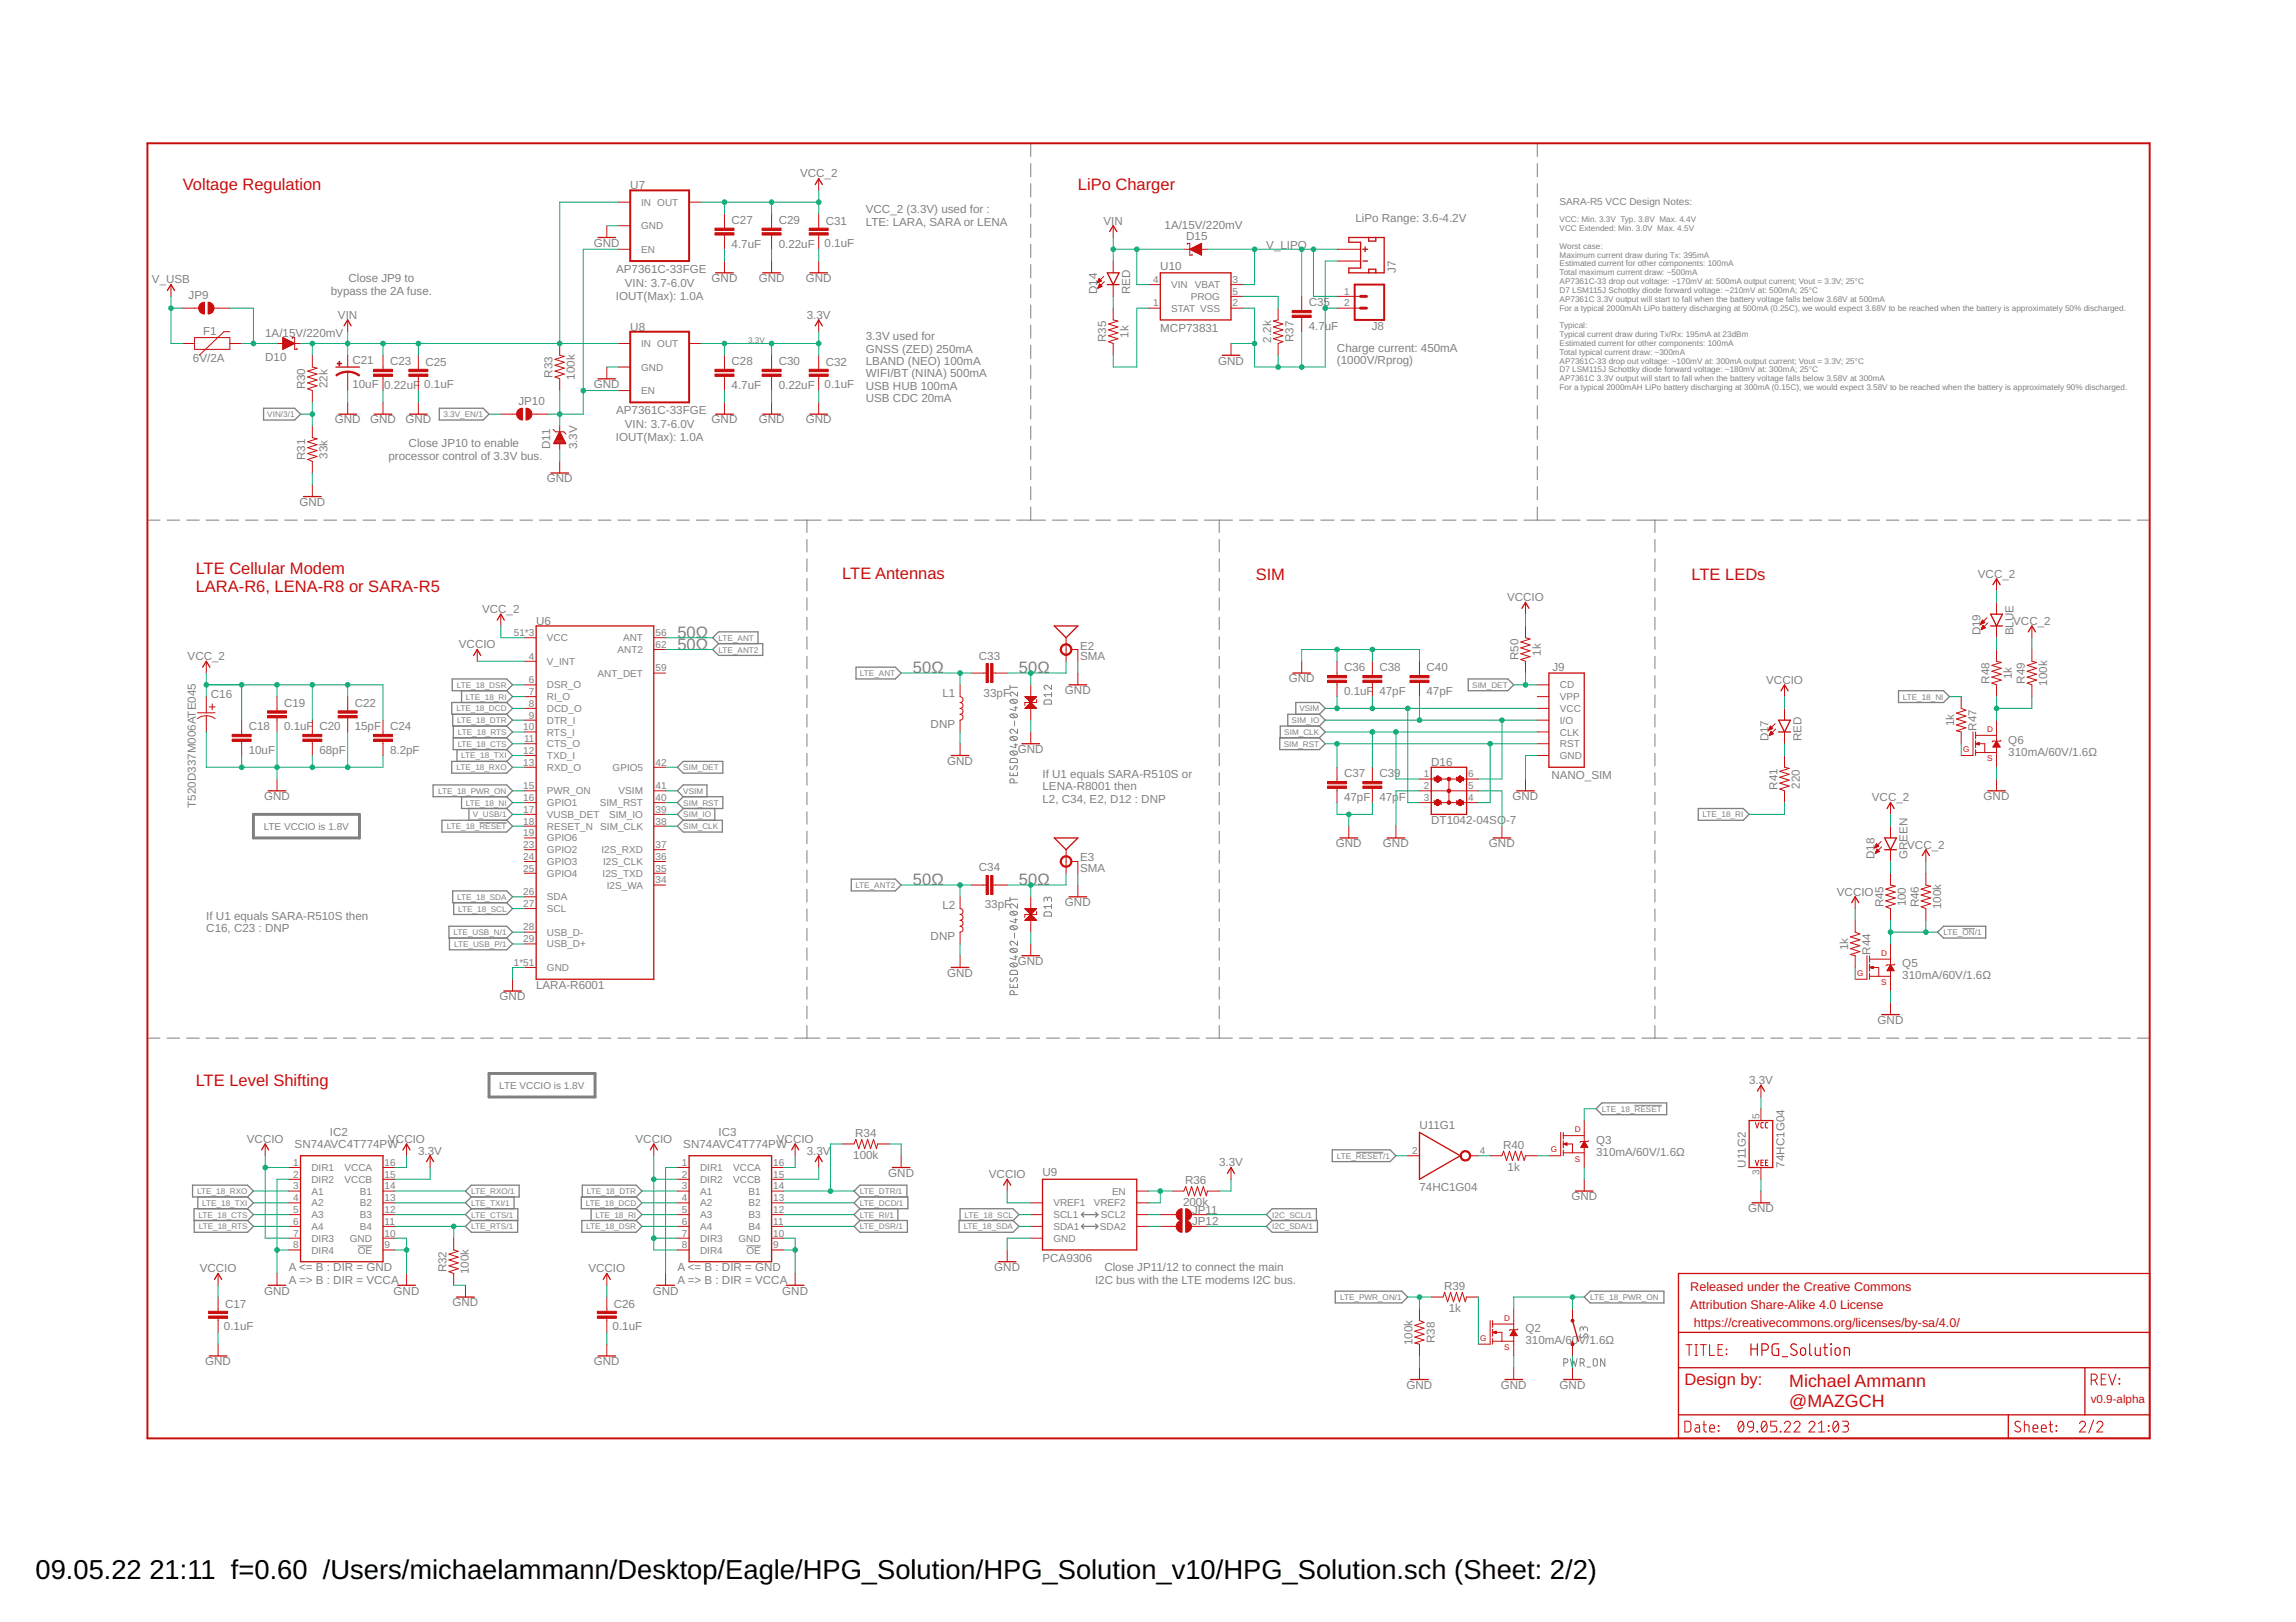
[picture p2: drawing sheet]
<svg xmlns="http://www.w3.org/2000/svg" width="297mm" height="210mm" viewBox="0 0 297 210" stroke-linecap="round" stroke-linejoin="round" font-family="sans-serif">
<defs><g id="words">
<g font-size="3.5">
<text x="4.6" y="204.3">09.05.22</text>
<text x="19.3" y="204.3">21:11 f=0.60 /Users/michaelammann/Desktop/Eagle/HPG_Solution/HPG_Solution_v10/HPG_Solution.sch (Sheet: 2/2)</text>
</g>
<g font-size="2.3" fill="#c90d0c">
<text x="231.5" y="179.5">Michael Ammann</text>
<text x="231.5" y="182">@MAZGCH</text>
</g>
<g font-size="2.1" fill="#c90d0c">
<text x="23.6" y="24.6">Voltage Regulation</text>
<text x="139.4" y="24.6">LiPo Charger</text>
<text x="25.3" y="74.3">LTE Cellular Modem</text>
<text x="25.3" y="76.6">LARA-R6, LENA-R8 or SARA-R5</text>
<text x="109" y="74.9">LTE Antennas</text>
<text x="162.5" y="75.1">SIM</text>
<text x="218.8" y="75.1">LTE LEDs</text>
<text x="25.3" y="140.6">LTE Level Shifting</text>
<text x="217.9" y="179.3">Design by:</text>
</g>
<g font-size="2.1" fill="#808080">
<text x="87.6" y="82.5">50Ω</text>
<text x="87.6" y="84.1">5 Ω</text>
<text x="118.1" y="87.1">50Ω</text>
<text x="131.8" y="87.1">50Ω</text>
<text x="118.1" y="114.5">50Ω</text>
<text x="131.8" y="114.5">50Ω</text>
</g>
<g font-size="1.6" fill="#c90d0c">
<text x="218.7" y="167.1">Released under the Creative Commons</text>
<text x="218.7" y="169.4">Attribution Share-Alike 4.0 License</text>
<text x="219.1" y="171.7">https://creativecommons.org/licenses/by-sa/4.0/</text>
</g>
<g font-size="1.5" fill="#808080">
<text x="103.5" y="23">VCC_2</text>
<text x="81.5" y="24.5">U7</text>
<text x="94.6" y="29">C27</text>
<text x="100.7" y="29">C29</text>
<text x="106.8" y="29.1">C31</text>
<text x="112" y="27.6">VCC_2 (3.3V) used for :</text>
<text x="112" y="29.2">LTE: LARA, SARA or LENA</text>
<text x="142.8" y="29.1">VIN</text>
<text x="150.7" y="29.6">1A/15V/220mV</text>
<text x="175.4" y="28.7">LiPo Range: 3.6-4.2V</text>
<text x="76.8" y="31.9">GND</text>
<text x="79.7" y="35.3">AP7361C-33FGE</text>
<text x="94.6" y="32">4.7uF</text>
<text x="100.7" y="32">0.22uF</text>
<text x="106.7" y="32">0.1uF</text>
<text x="150.1" y="35">U10</text>
<text x="153.5" y="31">D15</text>
<text x="163.8" y="32.3">V_LIPO</text>
<text x="180.6" y="35.3" transform="rotate(-90 180.6 35.3)">J7</text>
<text x="19.7" y="36.7">V_USB</text>
<text x="24.4" y="38.7">JP9</text>
<text x="42.8" y="38.2">bypass the 2A fuse.</text>
<text x="43.7" y="41.2">VIN</text>
<text x="45.1" y="36.6">Close JP9 to</text>
<text x="79.7" y="38.8">IOUT(Max): 1.0A</text>
<text x="80.8" y="37.2">VIN: 3.7-6.0V</text>
<text x="92.1" y="36.5">GND</text>
<text x="98.2" y="36.5">GND</text>
<text x="104.3" y="36.5">GND</text>
<text x="104.4" y="41.2">3.3V</text>
<text x="142" y="38" transform="rotate(-90 142 38)">D14</text>
<text x="146.2" y="38" transform="rotate(-90 146.2 38)">RED</text>
<text x="169.3" y="39.6">C35</text>
<text x="25" y="46.9">6V/2A</text>
<text x="26.3" y="43.4">F1</text>
<text x="34.3" y="43.6">1A/15V/220mV</text>
<text x="34.3" y="46.7">D10</text>
<text x="45.6" y="47.1">C21</text>
<text x="50.5" y="47.3">C23</text>
<text x="55" y="47.3">C25</text>
<text x="81.5" y="42.8">U8</text>
<text x="94.6" y="47.3">C28</text>
<text x="100.7" y="47.3">C30</text>
<text x="106.8" y="47.3">C32</text>
<text x="112" y="44">3.3V used for</text>
<text x="112" y="45.6">GNSS (ZED) 250mA</text>
<text x="112" y="47.2">LBAND (NEO) 100mA</text>
<text x="143.1" y="44.3" transform="rotate(-90 143.1 44.3)">R35</text>
<text x="146" y="43.7" transform="rotate(-90 146 43.7)">1k</text>
<text x="150.1" y="42.9">MCP73831</text>
<text x="157.6" y="47.2">GND</text>
<text x="164.4" y="44.3" transform="rotate(-90 164.4 44.3)">2.2k</text>
<text x="167.3" y="44.3" transform="rotate(-90 167.3 44.3)">R37</text>
<text x="169.3" y="42.7">4.7uF</text>
<text x="173" y="45.5">Charge current: 450mA</text>
<text x="173" y="47.1">(1000V/Rprog)</text>
<text x="177.5" y="42.8">J8</text>
<text x="39.5" y="50.4" transform="rotate(-90 39.5 50.4)">R30</text>
<text x="42.4" y="50.2" transform="rotate(-90 42.4 50.2)">22k</text>
<text x="45.6" y="50.2">10uF 0.22uF 0.1uF</text>
<text x="67.1" y="52.4">JP10</text>
<text x="71.5" y="48.9" transform="rotate(-90 71.5 48.9)">R33</text>
<text x="74.4" y="49.1" transform="rotate(-90 74.4 49.1)">100k</text>
<text x="76.8" y="50.2">GND</text>
<text x="79.7" y="53.6">AP7361C-33FGE</text>
<text x="94.6" y="50.3">4.7uF</text>
<text x="100.7" y="50.3">0.22uF</text>
<text x="106.7" y="50.2">0.1uF</text>
<text x="112" y="48.8">WIFI/BT (NINA) 500mA</text>
<text x="112" y="50.5">USB HUB 100mA</text>
<text x="112" y="52.1">USB CDC 20mA</text>
<text x="39.5" y="59.5" transform="rotate(-90 39.5 59.5)">R31</text>
<text x="42.4" y="59.4" transform="rotate(-90 42.4 59.4)">33k</text>
<text x="43.3" y="54.8">GND</text>
<text x="47.9" y="54.8">GND</text>
<text x="50.2" y="59.5">processor control of 3.3V bus.</text>
<text x="52.4" y="54.8">GND</text>
<text x="52.9" y="57.9">Close JP10 to enable</text>
<text x="71.2" y="58.2" transform="rotate(-90 71.2 58.2)">D11</text>
<text x="74.7" y="58.2" transform="rotate(-90 74.7 58.2)">3.3V</text>
<text x="79.7" y="57.1">IOUT(Max): 1.0A</text>
<text x="80.8" y="55.4">VIN: 3.7-6.0V</text>
<text x="92.1" y="54.8">GND</text>
<text x="98.2" y="54.8">GND</text>
<text x="104.3" y="54.8">GND</text>
<text x="38.7" y="65.5">GND</text>
<text x="70.7" y="62.4">GND</text>
<text x="195" y="77.8">VCCIO</text>
<text x="255.9" y="74.8">VCC_2</text>
<text x="59.4" y="83.9">VCCIO</text>
<text x="62.4" y="79.3">VCC_2</text>
<text x="69.4" y="80.9">U6</text>
<text x="256.2" y="82.2" transform="rotate(-90 256.2 82.2)">D19</text>
<text x="260.5" y="80.9">VCC_2</text>
<text x="260.5" y="82.2" transform="rotate(-90 260.5 82.2)">BLUE</text>
<text x="24.3" y="85.4">VCC_2</text>
<text x="126.6" y="85.3">C33</text>
<text x="137.8" y="89.8">GND</text>
<text x="139.8" y="85.4">SMA</text>
<text x="139.8" y="84.1">E2</text>
<text x="166.7" y="88.3">GND</text>
<text x="173.9" y="89.9">0.1uF 47pF</text>
<text x="173.9" y="86.9">C36</text>
<text x="178.5" y="86.9">C38</text>
<text x="184.5" y="89.9">47pF</text>
<text x="184.5" y="86.9">C40</text>
<text x="196.4" y="85.4" transform="rotate(-90 196.4 85.4)">R50</text>
<text x="199.3" y="84.8" transform="rotate(-90 199.3 84.8)">1k</text>
<text x="200.9" y="86.8">J9</text>
<text x="228.5" y="88.5">VCCIO</text>
<text x="257.4" y="88.5" transform="rotate(-90 257.4 88.5)">R48</text>
<text x="260.3" y="87.9" transform="rotate(-90 260.3 87.9)">1k</text>
<text x="262" y="88.5" transform="rotate(-90 262 88.5)">R49</text>
<text x="264.8" y="88.7" transform="rotate(-90 264.8 88.7)">100k</text>
<text x="27.3" y="90.3">C16</text>
<text x="32.2" y="94.5">C18</text>
<text x="36.7" y="94.5">0.1uF C20</text>
<text x="36.7" y="91.4">C19</text>
<text x="45.9" y="94.5">15pF</text>
<text x="45.9" y="91.4">C22</text>
<text x="50.5" y="94.5">C24</text>
<text x="120.4" y="94.3">DNP</text>
<text x="121.9" y="90.2">L1</text>
<text x="127.3" y="90.2">33pF</text>
<text x="228.8" y="95.9" transform="rotate(-90 228.8 95.9)">D17</text>
<text x="233.1" y="95.9" transform="rotate(-90 233.1 95.9)">RED</text>
<text x="252.8" y="94" transform="rotate(-90 252.8 94)">1k</text>
<text x="255.7" y="94.6" transform="rotate(-90 255.7 94.6)">R47</text>
<text x="32.2" y="97.5">10uF</text>
<text x="41.3" y="97.5">68pF</text>
<text x="50.5" y="97.5">8.2pF</text>
<text x="122.5" y="99">GND</text>
<text x="131.7" y="97.5">GND</text>
<text x="134.9" y="100.6">If U1 equals SARA-R510S or</text>
<text x="173.9" y="100.6">C37</text>
<text x="178.5" y="100.6">C39</text>
<text x="185.2" y="99.1">D16</text>
<text x="200.7" y="100.8">NANO_SIM</text>
<text x="259.8" y="97.8">310mA/60V/1.6Ω</text>
<text x="259.8" y="96.2">Q6</text>
<text x="25.3" y="104.5" transform="rotate(-90 25.3 104.5)">T520D337M006ATE045</text>
<text x="34.2" y="103.6">GND</text>
<text x="134.9" y="102.3">LENA-R8001 then</text>
<text x="134.9" y="103.9">L2, C34, E2, D12 : DNP</text>
<text x="173.9" y="103.6">47pF</text>
<text x="178.5" y="103.6">47p</text>
<text x="181" y="103.6">F</text>
<text x="185.2" y="106.6">DT1042-04SO-7</text>
<text x="195.7" y="103.6">GND</text>
<text x="230" y="102.2" transform="rotate(-90 230 102.2)">R41</text>
<text x="232.8" y="102.1" transform="rotate(-90 232.8 102.1)">220</text>
<text x="242.2" y="103.7">VCC_2</text>
<text x="256.6" y="103.6">GND</text>
<text x="126.6" y="112.8">C34</text>
<text x="139.8" y="112.9">SMA</text>
<text x="139.8" y="111.5">E3</text>
<text x="172.8" y="109.6">GND</text>
<text x="178.9" y="109.6">GND</text>
<text x="192.6" y="109.6">GND</text>
<text x="242.5" y="111.2" transform="rotate(-90 242.5 111.2)">D18</text>
<text x="246.7" y="109.8">VCC_2</text>
<text x="246.8" y="111.2" transform="rotate(-90 246.8 111.2)">GREEN</text>
<text x="26.7" y="119">If U1 equals SARA-R510S then</text>
<text x="121.9" y="117.6">L2</text>
<text x="127.4" y="117.5">33pF</text>
<text x="137.8" y="117.3">GND</text>
<text x="237.6" y="115.9">VCCIO</text>
<text x="243.7" y="117.4" transform="rotate(-90 243.7 117.4)">R45</text>
<text x="246.6" y="117.3" transform="rotate(-90 246.6 117.3)">100</text>
<text x="248.2" y="117.4" transform="rotate(-90 248.2 117.4)">R46</text>
<text x="251.1" y="117.7" transform="rotate(-90 251.1 117.7)">100k</text>
<text x="26.7" y="120.6">C16, C23 : DNP</text>
<text x="120.4" y="121.7">DNP</text>
<text x="131.7" y="124.9">GND</text>
<text x="239.1" y="123" transform="rotate(-90 239.1 123)">1k</text>
<text x="242" y="123.5" transform="rotate(-90 242 123.5)">R44</text>
<text x="246.1" y="125.2">Q5</text>
<text x="64.6" y="129.5">GND</text>
<text x="69.4" y="127.9">LARA-R6001</text>
<text x="122.5" y="126.4">GND</text>
<text x="246.1" y="126.7">310mA/60V/1.6Ω</text>
<text x="242.9" y="132.5">GND</text>
<text x="226.3" y="140.3">3.3V</text>
<text x="31.9" y="147.9">VCCIO</text>
<text x="38.1" y="148.6">SN74AVC4T774PW</text>
<text x="42.7" y="147.1">IC2</text>
<text x="50.2" y="147.9">VCCIO</text>
<text x="54.1" y="149.4">3.3V</text>
<text x="82.2" y="147.9">VCCIO</text>
<text x="88.4" y="148.6">SN74AVC4T774PW</text>
<text x="93" y="147.1">IC3</text>
<text x="100.5" y="147.9">VCCIO</text>
<text x="104.4" y="149.4">3.3V</text>
<text x="110.6" y="147.1">R34</text>
<text x="183.6" y="146.1">U11G1</text>
<text x="194.4" y="148.7">R40</text>
<text x="206.5" y="149.6">310mA/60V/1.6Ω</text>
<text x="206.5" y="148.1">Q3</text>
<text x="110.4" y="150">100k</text>
<text x="114.9" y="152.3">GND</text>
<text x="127.9" y="152.5">VCCIO</text>
<text x="134.9" y="152.2">U9</text>
<text x="153.3" y="153.2">R36</text>
<text x="157.7" y="150.9">3.3V</text>
<text x="183.6" y="154.1">74HC1G04</text>
<text x="195" y="151.5">1k</text>
<text x="203.3" y="155.4">GND</text>
<text x="225.8" y="151.1" transform="rotate(-90 225.8 151.1)">U11G2</text>
<text x="230.9" y="151.1" transform="rotate(-90 230.9 151.1)">74HC1G04</text>
<text x="153.1" y="156.1">200k</text>
<text x="154.2" y="157">JP11</text>
<text x="154.2" y="158.6">JP12</text>
<text x="226.2" y="156.9">GND</text>
<text x="25.8" y="164.7">VCCIO</text>
<text x="34.2" y="167.5">GND</text>
<text x="37.4" y="164.5">A &lt;= B : DIR = GND</text>
<text x="37.4" y="166.1">A =&gt; B : DIR = VCCA</text>
<text x="50.9" y="167.5">GND</text>
<text x="57.8" y="164.7" transform="rotate(-90 57.8 164.7)">R32</text>
<text x="60.7" y="164.9" transform="rotate(-90 60.7 164.9)">100k</text>
<text x="76.1" y="164.7">VCCIO</text>
<text x="84.4" y="167.5">GND</text>
<text x="87.6" y="164.5">A &lt;= B : DIR = GND</text>
<text x="87.6" y="166.1">A =&gt; B : DIR = VCCA</text>
<text x="101.2" y="167.5">GND</text>
<text x="128.6" y="164.5">GND</text>
<text x="134.9" y="163.3">PCA9306</text>
<text x="141.7" y="166.1">I2C bus with the LTE modems I2C bus.</text>
<text x="142.9" y="164.5">Close JP11/12 to connect the main</text>
<text x="186.8" y="166.9">R39</text>
<text x="29" y="172.1">0.1uF</text>
<text x="29.1" y="169.2">C17</text>
<text x="58.5" y="169.1">GND</text>
<text x="79.3" y="172.1">0.1uF</text>
<text x="79.4" y="169.2">C26</text>
<text x="185.6" y="173.8" transform="rotate(-90 185.6 173.8)">R38</text>
<text x="187.4" y="169.8">1k</text>
<text x="197.3" y="174">310mA/60V/1.6Ω</text>
<text x="197.3" y="172.4">Q2</text>
<text x="26.5" y="176.7">GND</text>
<text x="76.8" y="176.7">GND</text>
<text x="182" y="179.7">GND</text>
<text x="182.7" y="174.1" transform="rotate(-90 182.7 174.1)">100k</text>
<text x="194.2" y="179.7">GND</text>
<text x="201.8" y="179.7">GND</text>
</g>
<text font-size="1.5" fill="#c90d0c" x="270.5" y="181.6">v0.9-alpha</text>
<g font-size="1.3" fill="#808080">
<text x="82.9" y="29.7">GND</text>
<text x="82.9" y="26.6">IN OUT</text>
<text x="201.8" y="26.5">SARA-R5 VCC Design Notes:</text>
<text x="82.9" y="32.7">EN</text>
<text x="149.2" y="36.6">4</text>
<text x="149.2" y="39.7">1</text>
<text x="151.5" y="37.3">VIN</text>
<text x="151.5" y="40.3">STAT VSS</text>
<text x="154" y="38.8">PROG</text>
<text x="154.6" y="37.3">VBAT</text>
<text x="159.5" y="36.6">3</text>
<text x="159.5" y="38.1">5</text>
<text x="159.5" y="39.7">2</text>
<text x="173.9" y="38.1">1</text>
<text x="173.9" y="39.7">2</text>
<text x="82.9" y="48">GND</text>
<text x="82.9" y="44.9">IN OUT</text>
<text x="82.9" y="51">EN</text>
<text x="66.5" y="82.3">51*3</text>
<text x="70.8" y="83">VCC</text>
<text x="80.6" y="83">ANT</text>
<text x="84.8" y="82.3">56</text>
<text x="84.8" y="83.8">62</text>
<text x="68.4" y="88.4">6</text>
<text x="68.4" y="89.9">7</text>
<text x="68.4" y="85.4">4</text>
<text x="70.8" y="89.1">DSR_O</text>
<text x="70.8" y="86">V_INT</text>
<text x="77.3" y="87.6">ANT_DET</text>
<text x="79.9" y="84.5">ANT2</text>
<text x="84.8" y="86.9">59</text>
<text x="201.8" y="89.1">CD</text>
<text x="67.7" y="94.5">10</text>
<text x="68.4" y="93">9</text>
<text x="68.4" y="91.5">8</text>
<text x="70.8" y="95.2">RTS_I</text>
<text x="70.8" y="93.7">DTR_I</text>
<text x="70.8" y="90.6">RI_O</text>
<text x="70.8" y="92.1">DCD_O</text>
<text x="201.8" y="92.1">VCC</text>
<text x="201.8" y="95.2">CLK</text>
<text x="201.8" y="90.6">VPP</text>
<text x="201.8" y="93.7">I/O</text>
<text x="67.7" y="97.6">12</text>
<text x="67.7" y="99.1">13</text>
<text x="67.8" y="96">11</text>
<text x="70.8" y="98.2">TXD_I</text>
<text x="70.8" y="99.8">RXD_O</text>
<text x="70.8" y="96.7">CTS_O</text>
<text x="79.3" y="99.7">GPIO5</text>
<text x="84.8" y="99.1">42</text>
<text x="184.2" y="100.6">1</text>
<text x="189.9" y="100.6">6</text>
<text x="201.8" y="96.7">RST</text>
<text x="201.8" y="98.2">GND</text>
<text x="34.1" y="107.4">LTE VCCIO is 1.8V</text>
<text x="67.7" y="102.1">15</text>
<text x="67.7" y="106.7">18</text>
<text x="67.7" y="105.2">17</text>
<text x="67.7" y="103.7">16</text>
<text x="70.8" y="102.8">PWR_ON</text>
<text x="70.8" y="107.4">RESET_N</text>
<text x="70.8" y="105.8">VUSB_DET</text>
<text x="70.8" y="104.3">GPIO1</text>
<text x="77.6" y="104.3">SIM_RST</text>
<text x="77.7" y="107.4">SIM_CLK</text>
<text x="78.8" y="105.8">SIM_IO</text>
<text x="80" y="102.8">VSIM</text>
<text x="84.8" y="103.7">40</text>
<text x="84.8" y="106.7">38</text>
<text x="84.8" y="105.2">39</text>
<text x="84.8" y="102.1">41</text>
<text x="184.2" y="102.1">2</text>
<text x="184.2" y="103.7">3</text>
<text x="189.9" y="103.7">4</text>
<text x="189.9" y="102.1">5</text>
<text x="67.7" y="108.2">19</text>
<text x="67.7" y="112.8">25</text>
<text x="67.7" y="111.3">24</text>
<text x="67.7" y="109.7">23</text>
<text x="70.8" y="108.9">GPIO6</text>
<text x="70.8" y="113.5">GPIO4</text>
<text x="70.8" y="111.9">GPIO3</text>
<text x="70.8" y="110.4">GPIO2</text>
<text x="77.8" y="110.4">I2S_RXD</text>
<text x="78" y="113.5">I2S_TXD</text>
<text x="78" y="111.9">I2S_CLK</text>
<text x="84.8" y="112.8">35</text>
<text x="84.8" y="111.3">36</text>
<text x="84.8" y="109.7">37</text>
<text x="67.7" y="117.4">27</text>
<text x="67.7" y="115.8">26</text>
<text x="70.8" y="118">SCL</text>
<text x="70.8" y="116.5">SDA</text>
<text x="78.5" y="115">I2S_WA</text>
<text x="84.8" y="114.3">34</text>
<text x="66.5" y="125">1*51</text>
<text x="67.7" y="120.4">28</text>
<text x="67.7" y="121.9">29</text>
<text x="70.8" y="125.7">GND</text>
<text x="70.8" y="121.1">USB_D-</text>
<text x="70.8" y="122.6">USB_D+</text>
<text x="64.6" y="140.9">LTE VCCIO is 1.8V</text>
<text x="182.7" y="149.4">2</text>
<text x="191.5" y="149.4">4</text>
<text x="227.6" y="144.8" transform="rotate(-90 227.6 144.8)">5</text>
<text x="37.9" y="150.9">1</text>
<text x="37.9" y="152.4">2</text>
<text x="37.9" y="153.9">3</text>
<text x="37.9" y="155.5">4</text>
<text x="40.3" y="151.6">DIR1</text>
<text x="40.3" y="153.1">DIR2</text>
<text x="40.3" y="154.6">A1</text>
<text x="44.6" y="151.6">VCCA</text>
<text x="44.6" y="153.1">VCCB</text>
<text x="46.6" y="154.6">B1</text>
<text x="49.8" y="150.9">16</text>
<text x="49.8" y="152.4">15</text>
<text x="49.8" y="153.9">14</text>
<text x="49.8" y="155.5">13</text>
<text x="88.2" y="150.9">1</text>
<text x="88.2" y="152.4">2</text>
<text x="88.2" y="153.9">3</text>
<text x="88.2" y="155.5">4</text>
<text x="90.6" y="151.6">DIR1</text>
<text x="90.6" y="153.1">DIR2</text>
<text x="90.6" y="154.6">A1</text>
<text x="94.8" y="151.6">VCCA</text>
<text x="94.8" y="153.1">VCCB</text>
<text x="96.8" y="154.6">B1</text>
<text x="100" y="150.9">16</text>
<text x="100" y="152.4">15</text>
<text x="100" y="153.9">14</text>
<text x="100" y="155.5">13</text>
<text x="143.9" y="154.6">EN</text>
<text x="227.6" y="152" transform="rotate(-90 227.6 152)">3</text>
<text x="37.9" y="157">5</text>
<text x="37.9" y="158.5">6</text>
<text x="37.9" y="160">7</text>
<text x="37.9" y="161.5">8</text>
<text x="40.3" y="156.1">A2</text>
<text x="40.3" y="157.6">A3</text>
<text x="40.3" y="159.2">A4</text>
<text x="40.3" y="160.7">DIR3</text>
<text x="45.3" y="160.7">GND</text>
<text x="46.6" y="156.1">B2</text>
<text x="46.6" y="157.6">B3</text>
<text x="46.6" y="159.2">B4</text>
<text x="49.8" y="157">12</text>
<text x="49.8" y="158.5">11</text>
<text x="49.8" y="160">10</text>
<text x="49.8" y="161.5">9</text>
<text x="88.2" y="157">5</text>
<text x="88.2" y="158.5">6</text>
<text x="88.2" y="160">7</text>
<text x="88.2" y="161.5">8</text>
<text x="90.6" y="156.1">A2</text>
<text x="90.6" y="157.6">A3</text>
<text x="90.6" y="159.2">A4</text>
<text x="90.6" y="160.7">DIR3</text>
<text x="95.5" y="160.7">GND</text>
<text x="96.8" y="156.1">B2</text>
<text x="96.8" y="157.6">B3</text>
<text x="96.8" y="159.2">B4</text>
<text x="100" y="157">12</text>
<text x="100" y="158.5">11</text>
<text x="100" y="160">10</text>
<text x="100" y="161.5">9</text>
<text x="136.3" y="159.2">SDA1</text>
<text x="136.3" y="157.6">SCL1</text>
<text x="136.3" y="156.1">VREF1</text>
<text x="136.3" y="160.7">GND</text>
<text x="141.5" y="156.1">VREF2</text>
<text x="142.3" y="159.2">SDA2</text>
<text x="142.4" y="157.6">SCL2</text>
<text x="40.3" y="162.2">DIR4</text>
<text x="46.3" y="162.2">OE</text>
<text x="90.6" y="162.2">DIR4</text>
<text x="96.6" y="162.2">OE</text>
</g>
<g font-size="1.1" fill="#808080">
<text x="201.8" y="28.8">VCC: Min. 3.3V Typ. 3.8V Max. 4.4V</text>
<text x="201.8" y="29.9">VCC Extended: Min. 3.0V Max. 4.5V</text>
<text x="201.8" y="32.2">Worst case:</text>
<text x="201.8" y="33.3">Maximum current draw during Tx: 395mA</text>
<text x="201.8" y="34.5">Estimated current for other components: 100mA</text>
<text x="201.8" y="35.6">Total maximum current draw: ~500mA</text>
<text x="201.8" y="36.8">AP7361C-33 drop out voltage: ~170mV at: 500mA output current; Vout = 3.3V; 25°C</text>
<text x="201.8" y="37.9">D7 LSM115J Schottky diode forward voltage: ~210mV at: 500mA; 25°C</text>
<text x="201.8" y="39">AP7361C 3.3V output will start to fall when the battery voltage falls below 3.68V at 500mA</text>
<text x="201.8" y="40.2">For a typical 2000mAh LiPo battery discharging at 500mA (0.25C), we would expect 3.68V to be reached when the battery is approximately 50% discharged.</text>
<text x="96.8" y="44.4">3.3V</text>
<text x="201.8" y="42.5">Typical:</text>
<text x="201.8" y="43.6">Typical current draw during Tx/Rx: 195mA at 23dBm</text>
<text x="201.8" y="44.8">Estimated current for other components: 100mA</text>
<text x="201.8" y="45.9">Total typical current draw: ~300mA</text>
<text x="201.8" y="47">AP7361C-33 drop out voltage: ~100mV at: 300mA output current; Vout = 3.3V; 25°C</text>
<text x="34.6" y="54">VIN/3/1</text>
<text x="57.4" y="54">3.3V_EN/1</text>
<text x="201.8" y="48.2">D7 LSM115J Schottky diode forward voltage: ~180mV at: 300mA; 25°C</text>
<text x="201.8" y="49.3">AP7361C 3.3V output will start to fall when the battery voltage falls below 3.58V at 300mA</text>
<text x="201.8" y="50.5">For a typical 2000mAH LiPo battery discharging at 300mA (0.15C), we would expect 3.58V to be reached when the battery is approximately 90% discharged.</text>
<text x="93" y="82.9">LTE_ANT</text>
<text x="59.1" y="89">LTE_18_DSR</text>
<text x="93" y="84.4">LTE_ANT2</text>
<text x="111.3" y="87.5">LTE_ANT</text>
<text x="190.5" y="89">SIM_DET</text>
<text x="59" y="92.1">LTE_18_DCD</text>
<text x="59.2" y="93.6">LTE_18_DTR</text>
<text x="59.2" y="95.1">LTE_18_RTS</text>
<text x="60.3" y="90.5">LTE_18_RI</text>
<text x="166.2" y="95.1">SIM_CLK</text>
<text x="167.1" y="93.6">SIM_IO</text>
<text x="168.1" y="92.1">VSIM</text>
<text x="246.2" y="90.5">LTE_18_NI</text>
<text x="59" y="99.7">LTE_18_RXO</text>
<text x="59.2" y="96.6">LTE_18_CTS</text>
<text x="59.7" y="98.2">LTE_18_TXI</text>
<text x="88.4" y="99.7">SIM_DET</text>
<text x="166.1" y="96.6">SIM_RST</text>
<text x="56.7" y="102.7">LTE_18_PWR_ON</text>
<text x="57.8" y="107.3">LTE_18_RESET</text>
<text x="60.3" y="104.2">LTE_18_NI</text>
<text x="61.2" y="105.8">V_USB/1</text>
<text x="88.4" y="102.7">VSIM</text>
<text x="88.4" y="105.8">SIM_IO</text>
<text x="88.4" y="107.3">SIM_CLK</text>
<text x="88.4" y="104.2">SIM_RST</text>
<text x="220.3" y="105.8">LTE_18_RI</text>
<text x="59.2" y="116.4">LTE_18_SDA</text>
<text x="59.3" y="118">LTE_18_SCL</text>
<text x="110.7" y="114.9">LTE_ANT2</text>
<text x="58.7" y="121">LTE_USB_N/1</text>
<text x="58.8" y="122.5">LTE_USB_P/1</text>
<text x="251.4" y="121">LTE_ON/1</text>
<text x="207.3" y="143.9">LTE_18_RESET</text>
<text x="173" y="150">LTE_RESET/1</text>
<text x="25.5" y="154.5">LTE_18_RXO</text>
<text x="61" y="154.5">LTE_RXO/1</text>
<text x="75.9" y="154.5">LTE_18_DTR</text>
<text x="111.3" y="154.5">LTE_DTR/1</text>
<text x="25.7" y="157.6">LTE_18_CTS</text>
<text x="25.7" y="159.1">LTE_18_RTS</text>
<text x="26.2" y="156">LTE_18_TXI</text>
<text x="61" y="156">LTE_TXI/1</text>
<text x="61" y="159.1">LTE_RTS/1</text>
<text x="61" y="157.6">LTE_CTS/1</text>
<text x="75.8" y="156">LTE_18_DCD</text>
<text x="75.9" y="159.1">LTE_18_DSR</text>
<text x="77" y="157.6">LTE_18_RI</text>
<text x="111.3" y="159.1">LTE_DSR/1</text>
<text x="111.3" y="156">LTE_DCD/1</text>
<text x="111.3" y="157.6">LTE_RI/1</text>
<text x="124.7" y="159.1">LTE_18_SDA</text>
<text x="124.8" y="157.6">LTE_18_SCL</text>
<text x="164.6" y="159.1">I2C_SDA/1</text>
<text x="164.6" y="157.6">I2C_SCL/1</text>
<text x="173.4" y="168.2">LTE_PWR_ON/1</text>
<text x="205.7" y="168.2">LTE_18_PWR_ON</text>
</g>
<g font-size="1.1" fill="#c90d0c">
<text x="257.1" y="94.7">D</text>
<text x="254" y="97.3">G</text>
<text x="257.1" y="98.5">S</text>
<text x="243.4" y="123.7">D</text>
<text x="240.3" y="126.3">G</text>
<text x="243.4" y="127.5">S</text>
<text x="200.6" y="149.1">G</text>
<text x="203.7" y="146.5">D</text>
<text x="203.7" y="150.3">S</text>
<text x="191.5" y="173.5">G</text>
<text x="194.6" y="170.9">D</text>
<text x="194.6" y="174.7">S</text>
</g>
</g></defs>
<path d="M32.8 105.4h13.7v3h-13.7zM63.3 138.9h13.7v3.1h-13.7z" fill="none" stroke="#808080" stroke-width=".38"/>
<g fill="none" stroke="#808080" stroke-width=".13">
<path d="M133.3 18.5v1.8M198.9 18.5v1.8M133.3 21.2v1.7M133.3 23.8v1.7M133.3 26.4v1.7M133.3 29v1.7M133.3 31.6v1.7M133.3 34.2v1.7M133.3 36.8v1.7M133.3 39.5v1.7M198.9 21.2v1.7M198.9 23.8v1.7"/>
<path d="M198.9 26.4v1.7M198.9 29v1.7M198.9 31.6v1.7M198.9 34.2v1.7M198.9 36.8v1.7M198.9 39.5v1.7M133.3 42.1v1.7M133.3 44.7v1.7M133.3 47.3v1.7M133.3 49.9v1.7M133.3 52.5v1.7M133.3 55.1v1.8"/>
<path d="M133.3 57.7v1.8M198.9 42.1v1.7M198.9 44.7v1.7M198.9 47.3v1.7M198.9 49.9v1.7M198.9 52.5v1.7M198.9 55.1v1.8M198.9 57.7v1.8M19.1 67.3h1.6M21.6 67.3h1.6M24.2 67.3h1.6M26.7 67.3h1.6"/>
<path d="M29.2 67.3h1.7M31.7 67.3h1.7M34.3 67.3h1.6M36.8 67.3h1.7M39.4 67.3h1.6M41.9 67.3h1.6M44.4 67.3h1.7M47 67.3h1.6M49.5 67.3h1.6M52 67.3h1.7M54.6 67.3h1.6M57.1 67.3h1.7"/>
<path d="M59.6 67.3h1.7M62.2 67.3h1.6M64.7 67.3h1.7M67.3 67.3h1.6M69.8 67.3h1.6M72.3 67.3h1.7M74.9 67.3h1.6M77.4 67.3h1.6M79.9 67.3h1.7M82.5 67.3h1.6M85 67.3h1.7M87.5 67.3h1.7"/>
<path d="M90.1 67.3h1.6M92.6 67.3h1.7M95.2 67.3h1.6M97.7 67.3h1.6M100.2 67.3h1.7M102.8 67.3h3.4M104.4 67.3v1.6M104.4 69.8v1.6M104.4 72.3v1.7M104.4 74.8v1.7M104.4 77.4v1.6M104.4 79.9v1.6"/>
<path d="M107.1 67.3h1.8M109.8 67.3h1.8M112.5 67.3h1.9M115.3 67.3h1.8M118 67.3h1.8M120.7 67.3h1.8M123.4 67.3h1.8M126.1 67.3h1.8M128.8 67.3h1.8M131.5 67.3h3.8M133.3 60.4v1.7M133.3 63v1.7"/>
<path d="M133.3 65.6v1.7M136.2 67.3h1.9M139 67.3h1.9M141.8 67.3h1.9M144.6 67.3h1.9M147.4 67.3h1.9M150.2 67.3h1.9M153 67.3h1.9M155.8 67.3h3.6M157.7 67.3v1.6M157.7 69.8v1.6M157.7 72.3v1.7"/>
<path d="M157.7 74.8v1.7M157.7 77.4v1.6M157.7 79.9v1.6M160.4 67.3h1.7M163 67.3h1.7M165.6 67.3h1.7M168.2 67.3h1.8M170.9 67.3h1.7M173.5 67.3h1.7M176.1 67.3h1.7M178.8 67.3h1.7M181.4 67.3h1.7"/>
<path d="M184 67.3h1.7M186.6 67.3h1.8M189.3 67.3h1.7M191.9 67.3h1.7M194.5 67.3h1.7M197.1 67.3h4.1M198.9 60.4v1.7M198.9 63v1.7M198.9 65.6v1.7M202.1 67.3h2.3M205.3 67.3h2.3M208.6 67.3h2.3"/>
<path d="M211.8 67.3h3.9M214.1 67.3v1.6M214.1 69.8v1.6M214.1 72.3v1.7M214.1 74.8v1.7M214.1 77.4v1.6M214.1 79.9v1.6M216.6 67.3h1.6M219.1 67.3h1.6M221.6 67.3h1.6M224.1 67.3h1.6M226.6 67.3h1.6"/>
<path d="M229.1 67.3h1.6M231.6 67.3h1.6M234.1 67.3h1.6M236.6 67.3h1.6M239.1 67.3h1.6M241.6 67.3h1.6M244.1 67.3h1.6M246.5 67.3h1.7M249 67.3h1.7M251.5 67.3h1.7M254 67.3h1.7M256.5 67.3h1.6"/>
<path d="M259 67.3h1.6M261.5 67.3h1.6M264 67.3h1.6M266.5 67.3h1.6M269 67.3h1.6M271.5 67.3h1.6M274 67.3h1.6M276.5 67.3h1.6M104.4 82.4v1.6M104.4 84.9v1.6M104.4 87.4v1.6M104.4 89.9v1.7"/>
<path d="M104.4 92.5v1.6M104.4 95v1.6M104.4 97.5v1.6M130.7 88.7v.5M130.7 99.9v.5h.9v-.5M130.7 88.9h.9M130.7 97.3l.3-.1h.3l.3 .1v.2a.57 .57 0 0 1-.9 0zM130.7 95.5l.4-.2 .4 .1 .1 .2a.57 .57 0 0 1-.9 0zM130.7 92.5l.4-.1a.33 .33 0 0 1 .5 .4l-.5 .1a.36 .36 0 0 1-.4-.4zM130.7 90.6l.3-.1h.3l.3 .1v.2a.57 .57 0 0 1-.9 0zM130.7 99.1v.3a.21 .21 0 0 0 .1 .2 .21 .21 0 0 0 .3-.1l.2-.4h.2l.1 .2-.1 .3M130.7 98.2l.2-.1 .6 .1 .1 .1v.4h-.9z"/>
<path d="M130.9 97.2l.5 .5M130.9 95.4l.5 .4M130.9 92.4l.5 .5M130.9 90.6l.5 .4M131.2 96.4h.4M131.2 91.6h.4M131.3 93.3v.7M131.4 96.2v.6l-.7-.2M131.4 91.4v.6l-.7-.2M131.6 94.4v.5l-.5-.5a.27 .27 0 0 0-.4 .1 .27 .27 0 0 0 .2 .4M131.6 89.6v.5l-.5-.5a.26 .26 0 0 0-.4 .1 .26 .26 0 0 0 .2 .4M135.1 90.7l.2-.1h.6l.1 .1v.4h-.9z"/>
<path d="M136 88.7v.5l-.5-.4a.27 .27 0 0 0-.4 0 .27 .27 0 0 0 .2 .4M136 89.6v.5M136 89.9h-.9l.2 .2M157.7 82.4v1.6M157.7 84.9v1.6M157.7 87.4v1.6M157.7 89.9v1.7M157.7 92.5v1.6M157.7 95v1.6M157.7 97.5v1.6M214.1 82.4v1.6M214.1 84.9v1.6"/>
<path d="M214.1 87.4v1.6M214.1 89.9v1.7M214.1 92.5v1.6M214.1 95v1.6M214.1 97.5v1.6M62 106.5h3.6M104.4 100v1.6M104.4 102.5v1.6M104.4 105.1v1.6M104.4 107.6v1.6M104.4 110.1v1.6M104.4 112.6v1.6"/>
<path d="M104.4 115.1v1.6M104.4 117.6v1.6M130.7 116.1v.5M130.7 116.4h.9M130.7 120l.4-.2 .4 .1 .1 .2a.57 .57 0 0 1-.9 0zM130.7 118.1l.4-.2 .4 .1 .1 .2a.57 .57 0 0 1-.9 0zM130.9 119.8l.5 .5M130.9 118l.5 .4M131.1 100.1v.3M131.2 101.3v-.3a.26 .26 0 0 0-.3-.2 .26 .26 0 0 0-.2 .2v.3h.9M131.2 119h.4M131.4 118.9v.5l-.7-.2"/>
<path d="M131.6 117v.5l-.5-.4a.27 .27 0 0 0-.4 0 .27 .27 0 0 0 .2 .4M135.1 118.1l.2-.1h.6l.1 .2v.4h-.9zM135.5 116.4a.27 .27 0 0 1 .3-.3 .27 .27 0 0 1 .2 .3v.2M135.5 116.5v-.2a.22 .22 0 0 0-.2-.2 .22 .22 0 0 0-.2 .2v.3M136 117v.6M136 117.3h-.9l.2 .3M157.7 100v1.6M157.7 102.5v1.6M157.7 105.1v1.6M157.7 107.6v1.6M157.7 110.1v1.6M157.7 112.6v1.6"/>
<path d="M157.7 115.1v1.6M157.7 117.6v1.6M214.1 100v1.6M214.1 102.5v1.6M214.1 105.1v1.6M214.1 107.6v1.6M214.1 110.1v1.6M214.1 112.6v1.6M214.1 115.1v1.6M214.1 117.6v1.6M19.1 134.3h1.6M21.6 134.3h1.6"/>
<path d="M24.2 134.3h1.6M26.7 134.3h1.6M29.2 134.3h1.7M31.7 134.3h1.7M34.3 134.3h1.6M36.8 134.3h1.7M39.4 134.3h1.6M41.9 134.3h1.6M44.4 134.3h1.7M47 134.3h1.6M49.5 134.3h1.6M52 134.3h1.7"/>
<path d="M54.6 134.3h1.6M57.1 134.3h1.7M59.6 134.3h1.7M62.2 134.3h1.6M64.7 134.3h1.7M67.3 134.3h1.6M69.8 134.3h1.6M72.3 134.3h1.7M74.9 134.3h1.6M77.4 134.3h1.6M79.9 134.3h1.7M82.5 134.3h1.6"/>
<path d="M85 134.3h1.7M87.5 134.3h1.7M90.1 134.3h1.6M92.6 134.3h1.7M95.2 134.3h1.6M97.7 134.3h1.6M100.2 134.3h1.7M102.8 134.3h3.3M104.4 120.1v1.7M104.4 122.7v1.6M104.4 125.2v1.6M104.4 127.7v1.6"/>
<path d="M104.4 130.2v1.6M104.4 132.7v1.6M107 134.3h1.7M109.6 134.3h1.7M112.1 134.3h1.7M114.7 134.3h1.7M117.3 134.3h1.7M119.9 134.3h1.7M122.5 134.3h1.7M125.1 134.3h1.6M127.6 134.3h1.7M130.2 134.3h1.7"/>
<path d="M130.7 127.4v.4h.9v-.4M130.7 124.8l.4-.2 .4 .1 .1 .2a.57 .57 0 0 1-.9 0zM130.7 122.9l.3-.2h.3l.3 .2v.1a.57 .57 0 0 1-.9 0zM130.7 126.6v.2a.21 .21 0 0 0 .1 .2 .21 .21 0 0 0 .3-.1l.2-.4h.2l.1 .2-.1 .3M130.7 125.6h.2h.6l.1 .1v.4h-.9zM130.9 124.7l.5 .4M130.9 122.8l.5 .4M131.1 127.5v.3M131.2 128.7v-.4a.27 .27 0 0 0-.3-.1 .27 .27 0 0 0-.2 .3v.2h.9M131.2 123.8h.4M131.3 120.7v.7M131.4 123.7v.5l-.7-.2"/>
<path d="M131.6 121.8v.5l-.5-.4a.26 .26 0 0 0-.4 0 .26 .26 0 0 0 .2 .4M132.8 134.3h1.7M135.4 134.3h1.7M138 134.3h1.7M140.5 134.3h1.7M143.1 134.3h1.7M145.7 134.3h1.7M148.3 134.3h1.7M150.9 134.3h1.7M153.5 134.3h1.7M156 134.3h3.4M157.7 120.1v1.7"/>
<path d="M157.7 122.7v1.6M157.7 125.2v1.6M157.7 127.7v1.6M157.7 130.2v1.6M157.7 132.7v1.6M160.3 134.3h1.7M162.9 134.3h1.7M165.5 134.3h1.7M168.1 134.3h1.7M170.8 134.3h1.6M173.4 134.3h1.6M176 134.3h1.7"/>
<path d="M178.6 134.3h1.7M181.2 134.3h1.7M183.8 134.3h1.7M186.4 134.3h1.7M189 134.3h1.7M191.6 134.3h1.7M194.2 134.3h1.7M196.8 134.3h1.7M199.4 134.3h1.7M202 134.3h1.7M204.6 134.3h1.7M207.2 134.3h1.7"/>
<path d="M209.8 134.3h1.7M212.4 134.3h3.3M214.1 120.1v1.7M214.1 122.7v1.6M214.1 125.2v1.6M214.1 127.7v1.6M214.1 130.2v1.6M214.1 132.7v1.6M216.6 134.3h1.6M219.1 134.3h1.6M221.6 134.3h1.6M224.1 134.3h1.6"/>
<path d="M226.6 134.3h1.6M229.1 134.3h1.6M231.6 134.3h1.6M234.1 134.3h1.6M236.6 134.3h1.6M239.1 134.3h1.6M241.6 134.3h1.6M244.1 134.3h1.6M246.5 134.3h1.7M249 134.3h1.7M251.5 134.3h1.7M253.9 120.2h1.6"/>
<path d="M254 134.3h1.7M256.5 134.3h1.6M259 134.3h1.6M261.5 134.3h1.6M264 134.3h1.6M266.5 134.3h1.6M269 134.3h1.6M271.5 134.3h1.6M274 134.3h1.6M276.5 134.3h1.6M175.4 149.1h3.6M211.5 143h3.5"/>
<path d="M46.3 161.2h1.9M96.6 161.2h1.8M202.3 176.4h.3a.26 .26 0 0 0 .2-.3 .26 .26 0 0 0-.2-.3h-.3v1M203.2 175.8l.2 1 .2-.7 .2 .7 .2-1M204.4 176.4h.3a.26 .26 0 0 0 .3-.3 .26 .26 0 0 0-.3-.3h-.3v1M204.5 172.7a.25 .25 0 0 0-.1 .3 .25 .25 0 0 0 .3 .1l.3-.4a.22 .22 0 0 1 .2-.1 .22 .22 0 0 1 .2 .2l-.2 .3M204.7 176.4l.3 .4M204.8 172a.28 .28 0 0 1 .3-.3 .28 .28 0 0 1 .3 .3v.3M204.8 172.1v-.2a.21 .21 0 0 0-.2-.2 .21 .21 0 0 0-.2 .2v.4M205.3 176.9h.5M206.2 175.9a.28 .28 0 0 1 .5 .2v.4a.26 .26 0 0 1-.3 .3 .26 .26 0 0 1-.3-.3zM207.6 175.8v1l-.5-1v1"/>
</g>
<g fill="none" stroke="#808080" stroke-width=".17">
<path d="M34.1 52.8h4l.8 .8-.8 .8h-4zM56.8 52.8h5.7l.8 .8-.8 .8h-5.7zM58.4 98.5h7.2l.7 .8-.7 .8h-7.2zM58.5 87.9h7.1l.7 .7-.7 .8h-7.1zM58.6 92.4v1.6h7M58.6 95.5h7M58.7 94l-.1 3h7M59.1 97v1.5M59.7 89.4v1.5M65.6 90.9h-7.2v1.5h7.2M65.6 89.4l.7 .7-.7 .8M65.6 90.9l.7 .8-.7 .7"/>
<path d="M65.6 92.4l.7 .8-.7 .8M65.6 94l.7 .7-.7 .8M65.6 95.5l.7 .7-.7 .8M65.6 97l.7 .8-.7 .7M88.4 98.5h5.1v1.6h-5.1l-.8-.8zM93 83.3l-.8-.8 .8-.7h5.1v1.5M93 83.3h5.7v1.5h-5.7l-.8-.7zM110.7 86.3h5.1l.8 .8-.8 .8h-5.1zM165.6 95.5h5.1l.7 .7-.7 .8h-5.1zM167.6 92.4v-1.5h3.1l.7 .8-.7 .7M170.7 92.4h-4.1v1.6M170.7 92.4l.7 .8-.7 .8"/>
<path d="M170.7 94h-5.1v1.5M170.7 94l.7 .7-.7 .8M189.9 87.9h5.2l.7 .7-.7 .8h-5.2zM245.6 89.4h5.8l.8 .7-.8 .8h-5.8zM56 101.6h9.6l.7 .7-.7 .8h-9.6zM57.2 106.2h8.4l.7 .7-.7 .8h-8.4zM58.1 119.9h7.5l.7 .7-.7 .8h-7.5zM58.6 115.3h7l.7 .8-.7 .7h-7zM58.7 116.8v1.5h6.9l.7-.7-.7-.8M59.7 103.1v1.5h5.9M60.7 104.6v1.6M65.6 104.6l.7 .8-.7 .8"/>
<path d="M65.6 103.1l.7 .8-.7 .7M88.4 106.2h5.1v1.5h-5.1l-.8-.8zM88.4 103.1h5.1v1.5h-5.1M88.4 103.1l-.8-.8 .8-.7h3.1v1.5M88.4 104.6l-.8 .8 .8 .8M88.4 103.1l-.8 .8 .8 .7M92.5 104.6v1.6M110.1 113.8h5.7l.8 .7-.8 .8h-5.7zM219.7 104.6h5.8l.8 .8-.8 .8h-5.8zM58.1 121.4v1.5h7.5l.7-.7-.7-.8M250.7 120.6l.7-.7h5.5v1.5h-5.5zM24.9 153.4h7.1l.8 .7-.8 .8h-7.1z"/>
<path d="M25.1 157.9v1.6h6.9l.8-.8-.8-.8M25.6 154.9v1.5M32 156.4l.8 .8-.8 .7M32 156.4h-6.9v1.5h6.9M32 154.9l.8 .8-.8 .7M60.2 154.1l.8-.7h6.2v1.5h-6.2zM61 156.4h6v3.1h-6l-.8-.8 .8-.8M61 157.9h6M61 154.9l-.8 .8 .8 .7M61 156.4l-.8 .8 .8 .7M66.5 154.9v1.5M75.3 157.9h7l.8 .8-.8 .8h-7z"/>
<path d="M75.3 154.9v-1.5h7l.8 .7-.8 .8M76.5 156.4v1.5M82.3 154.9h-7.1v1.5h7.1M82.3 156.4l.8 .8-.8 .7M82.3 154.9l.8 .8-.8 .7M110.5 158.7l.8-.8h6.1v1.6h-6.1zM111.3 154.9h6.2v1.5h-6.2M111.3 154.9l-.8-.8 .8-.7h6v1.5M111.3 154.9l-.8 .8 .8 .7M111.3 156.4l-.8 .8 .8 .7M116.2 156.4v1.5M124.1 157.9h7l.7 .8-.7 .8h-7z"/>
<path d="M124.2 157.9v-1.5h6.9l.7 .8-.7 .7M139.9 158.7h2.1M139.9 157.2h2.1M139.9 157.2l.3 .3M139.9 158.7l.3 .3M140.2 156.9l-.3 .3M140.2 158.4l-.3 .3M141.7 156.9l.3 .3M141.7 158.4l.3 .3M142 157.2l-.3 .3M142 158.7l-.3 .3M163.8 158.7l.8-.8h5.8v1.6h-5.8z"/>
<path d="M164.6 157.9l-.8-.7 .8-.8h5.7v1.5M172.4 148.8h7.4l.8 .8-.8 .7h-7.4zM206.5 143.5l.7-.8h8.4v1.6h-8.4zM172.7 167.1h8.7l.7 .8-.7 .7h-8.7zM205 167.9l.7-.8h9.6v1.5h-9.6z"/>
</g>
<path d="M19.1 18.5h259v167.6h-259zM81.5 24.6h7.7v9.2h-7.7zM175.3 36.8h3.8v4.6h-3.8zM81.5 42.9h7.7v9.2h-7.7z" fill="none" stroke="#c90d0c" stroke-width=".25"/>
<g fill="none" stroke="#c90d0c" stroke-width=".13">
<path d="M22.1 36.8v1.6M23.6 39.9h2.1M27.7 39.9h2M78.5 29.2v1.5M80 32.3h1.5M80 29.2h1.5M80 26.2h1.5M89.2 26.2h1.5M93.7 27.7v1.8M93.7 30.4v1.9M93.7 33.8v1.5M99.8 27.7v1.8"/>
<path d="M99.8 30.4v1.9M99.8 33.8v1.5M105.9 23.1v1.5M105.9 27.7v1.8M105.9 30.4v1.9M105.9 33.8v1.5M142 36.6h.1M142 36.5h.2M142 36.4h.3M142 36.4h.5M142 37.3h.1M142.1 37.2h.1"/>
<path d="M142.1 36.3h.3M142.1 37.1h.3M142.1 37.1h.4M142.1 36.2h.2M142.2 36.1h.1M142.2 37h.3M142.2 36.1l-.2 .5M142.2 36.1l.3 .3M142.2 36.9h.2M142.2 36.8h.1M142.3 36.7l.3 .4-.6 .2zM142.5 36.4l-.5 .2"/>
<path d="M142.8 35.8l-.8 .8M142.9 36.4l-.9 .9M144 39.9v1.5l.6 .2-1.2 .3 1.2 .4-1.2 .4 1.2 .4-1.2 .4 1.2 .3-1.2 .4 .6 .2v1.6M144 29.2v1.5M144 33.8v1.5M144 36.8v1.6M148.6 36.8h1.5M148.6 39.9h1.5M153.2 32.3h3M153.6 31.6v-.1h.3v1.5h.3v-.1M153.9 32.3l1.5-.8v1.5zM154 32.3h1.4"/>
<path d="M154.1 32.2h1.3M154.2 32.4h1.2M154.2 32.1h1.2M154.3 32.4h1.1M154.3 32.1h1.1M154.4 32.5h1M154.4 32h1M154.5 32.6h.9M154.5 32h.9M154.6 32.6h.8M154.6 31.9h.8M154.7 32.7h.7"/>
<path d="M154.8 31.8h.6M154.9 32.7h.5M154.9 31.8h.5M155 32.8h.4M155 31.7h.4M155.1 32.9h.3M155.1 31.7h.3M155.2 32.9h.2M155.2 31.6h.2M155.3 33h.1M155.4 31.5h.1M159.3 36.8h1.5"/>
<path d="M159.3 39.9h1.5M159.3 38.4h1.5M165.4 39.9v1.5l-.7 .2 1.3 .3-1.3 .4 1.3 .4-1.3 .4 1.3 .4-1.3 .3 1.3 .4-.6 .2v1.6M168.4 38.4v1.8M173 39.9h3M173 38.4h3M173 33.8h3M173 32.3h3M23.6 44.4h1.6M25.2 43.7h4.5v1.5h-4.5zM29.7 44.4h1.6M29.7 42.9h-.7l-3.2 3.1"/>
<path d="M36.6 43.7h.1M36.6 43.7l1.5 .7M36.6 43.7v1.5M36.6 45.2h.1M36.6 45.1h.1M36.6 45.1h.3M36.6 45h.4M36.6 45h.5M36.6 44.9h.6M36.6 44.9h.7M36.6 44.8h.8M36.6 44.7h1"/>
<path d="M36.6 44.7h1.1M36.6 44.6h1.2M36.6 44.6h1.3M36.6 44.5h1.4M36.6 44.4h1.4M36.6 44.3h1.2M36.6 44.2h1.1M36.6 44.2h1M36.6 44.1h.9M36.6 44.1h.8M36.6 44h.6M36.6 43.9h.5"/>
<path d="M36.6 43.9h.4M36.6 43.8h.3M36.6 43.8h.2M37.8 43.8v-.1h.3v1.5h.3v-.1M38.1 44.4h-2.3M38.1 44.4h.8M38.1 44.4l-1.5 .8M40.4 55.1v1.5l.6 .2-1.2 .4 1.2 .4-1.2 .3 1.2 .4-1.2 .4 1.2 .4-1.2 .4 .6 .2v1.5M40.4 46v1.5l.6 .1-1.2 .4 1.2 .4-1.2 .4 1.2 .4-1.2 .4 1.2 .3-1.2 .4 .6 .2v1.6M45 41.4v1.5M45 46v1.5M45 48.1v2.4"/>
<path d="M45 52.1v1.5M49.6 46v1.8M49.6 48.7v1.8M49.6 52.1v1.5M54.1 46v1.8M54.1 48.7v1.8M54.1 52.1v1.5M64.8 53.6h2M68.8 53.6h2.1M71.6 55.6l.3 .3h1l.3 .3M72.4 44.4v1.6l.6 .1-1.2 .4 1.2 .4-1.2 .4 1.2 .3-1.2 .4 1.2 .4-1.2 .4 .6 .2v1.5M72.4 55.1v.8"/>
<path d="M72.4 57.4v.8M72.4 59.7v1.5M78.5 47.5v1.5M80 50.5h1.5M80 47.5h1.5M80 44.4h1.5M89.2 44.4h1.5M93.7 46v1.8M93.7 48.7v1.8M93.7 52.1v1.5M99.8 46v1.8M99.8 48.7v1.8"/>
<path d="M99.8 52.1v1.5M105.9 41.4v1.5M105.9 46v1.8M105.9 48.7v1.8M105.9 52.1v1.5M159.3 44.4v1.6M168.4 41.1v1.8M40.4 62.7v1.6M64.8 79.5v1.5M197.4 78v1.5M257.1 79.9l-.9 .9M258.3 74.9v1.5"/>
<path d="M258.3 78v1.5M25.5 93a1.88 1.88 0 0 1 2.3 0M25.5 92.2h2.3M26.7 85.6v1.5M26.7 90.1v2.1M26.7 92.6v2.1M27.1 91.5h.7M27.5 91.1v.8M31.3 93.2v1.8M31.3 95.9v1.9M35.8 90.1v1.9M35.8 92.9v1.8"/>
<path d="M40.4 93.2v1.8M40.4 95.9v1.9M45 90.1v1.9M45 92.9v1.8M49.6 93.2v1.8M49.6 95.9v1.9M61.7 84.1v1.5M67.8 82.5h1.6M67.8 97.8h1.6M67.8 99.3h1.6M67.8 94.7h1.6M67.8 96.2h1.6"/>
<path d="M67.8 93.2h1.6M67.8 88.6h1.6M67.8 90.1h1.6M67.8 91.7h1.6M67.8 85.6h1.6M84.6 82.5h1.5M84.6 99.3h1.5M84.6 87.1h1.5M84.6 84.1h1.5M124.2 88.6v1.5a.38 .38 0 0 1 .4 .4 .38 .38 0 0 1-.4 .4 .38 .38 0 0 1 .4 .4 .38 .38 0 0 1-.4 .4 .38 .38 0 0 1 .4 .4 .38 .38 0 0 1-.4 .3 .38 .38 0 0 1 .4 .4 .38 .38 0 0 1-.4 .4v1.5M124.2 96.2v1.6M125.7 87.1h1.9"/>
<path d="M128.5 87.1h1.8M132.6 90.1h1.5l-1.5 1.6h1.5zM132.6 90.2h1.5M132.7 91.6h1.4M132.7 91.6h1.3M132.7 90.3h1.3M132.8 91.5h1.1M132.8 90.3h1.2M132.8 90.4h1.1M132.8 91.4h1.1M132.9 90.4h.9M132.9 91.4h.9"/>
<path d="M132.9 90.5h.9M132.9 91.3h.9M133 91.3h.7M133 90.6h.7M133.1 91.2h.5M133.1 90.6h.5M133.1 90.7h.5M133.1 91.1h.5M133.2 90.7h.3M133.2 91.1h.3M133.2 90.8h.3M133.2 91h.3"/>
<path d="M133.3 90.8h.1M133.3 91h.1M133.3 88.6v1.5M133.3 91.7v1.5M133.3 94.7v1.5M134.1 90.5v.4h-1.5v.4M137.9 82.5v3.1M138.7 84.1h.7v1.5M139.4 87.1v1.5M168.4 85.6v1.5M173 85.6v1.8M173 88.3v1.8"/>
<path d="M173 99.3v1.8M177.5 85.6v1.8M177.5 88.3v1.8M177.5 99.3v1.8M183.6 85.6v1.8M183.6 88.3v1.8M197.4 81v1.5l.6 .2-1.3 .4 1.3 .4-1.3 .3 1.3 .4-1.3 .4 1.3 .4-1.3 .3 .7 .3v1.5M198.9 97.8h1.5M198.9 94.7h1.5M198.9 96.2h1.5M198.9 93.2h1.5M198.9 88.6h1.5"/>
<path d="M198.9 90.1h1.5M198.9 91.7h1.5M228.8 94.5h.1M228.8 94.4h.2M228.9 94.4h.2M228.9 95.1h.1M228.9 94.3h.4M228.9 94.2h.4M228.9 95.1h.2M229 94.1h.2M229 95h.3M229 95h.4"/>
<path d="M229 94.9h.4M229 94h.1M229 94.8h.3M229 94l.3 .3-.5 .2zM229.1 94.8h.2M229.1 94.7h.1M229.1 94.7l-.2 .5M229.1 94.7l.3 .3-.5 .2M229.7 93.7l-.9 .8M229.7 94.3l-.8 .9M230.9 88.6v1.5M230.9 91.7v1.5"/>
<path d="M230.9 94.7v1.5M230.9 97.8v1.5l.6 .1-1.2 .4 1.2 .4-1.2 .4 1.2 .4-1.2 .3 1.2 .4-1.2 .4 .6 .2v1.6M253.7 90.1v1.6l.6 .2-1.2 .4 1.2 .4-1.2 .3 1.2 .4-1.2 .4 1.2 .4-1.2 .4 .6 .1v1.5M255.2 94.7v3.1h-1.5M255.6 94.7v.9M255.6 95.8v1M255.6 97v.8M255.6 97.4h2.7M255.6 95.2h2.7M255.7 96.3h.3M255.7 96.2h.3M255.8 96.2h.2"/>
<path d="M255.9 96.3h.1M256 96.2h.8v1.2M256 96.1l-.4 .1 .4 .2M256 96.1v.3M256 96.4h.1M256 96.1h.1M256.2 80.8h.1M256.3 80.7h.1M256.3 80.6h.3M256.3 80.6h.4M256.3 81.4h.1M256.3 80.5h.5"/>
<path d="M256.4 80.5h.3M256.4 81.4h.2M256.4 80.4h.2M256.4 81.3h.3M256.4 81.2h.4M256.4 80.3h.2M256.5 80.3h.1M256.5 81.1h.2M256.5 80.2l.3 .4-.6 .2zM256.5 81h.1M256.5 80.9l-.2 .6M256.5 80.9l.4 .3-.6 .3"/>
<path d="M256.5 80.9h.1M257.2 80.6l-.9 .9M257.9 96.6h.8M257.9 96.5h.8M258 96.5h.6M258 96.4h.6M258 96.3h.6M258.1 96.3h.4M258.1 96.2h.4M258.1 96.2h.3M258.2 96.1h.2M258.2 96h.2"/>
<path d="M258.3 81v1.5M258.3 84.1v1.5l.6 .1-1.2 .4 1.2 .4-1.2 .4 1.2 .3-1.2 .4 1.2 .4-1.2 .4 .6 .2v1.5M258.3 93.2v2.7M258.3 96.7v2.6M258.3 95.9l.5 .8h-1zM258.3 95.9v.1M258.9 95.8l-.1 .1h-1l-.1 .1M262.9 84.1v1.5l.6 .1-1.2 .4 1.2 .4-1.2 .4 1.2 .3-1.2 .4 1.2 .4-1.2 .4 .6 .2v1.5M262.9 81v1.5M35.8 100.8v1.5M67.8 102.3h1.6M67.8 103.9h1.6"/>
<path d="M67.8 106.9h1.6M67.8 105.4h1.6M67.8 113h1.6M67.8 111.5h1.6M67.8 110h1.6M67.8 108.4h1.6M67.8 117.6h1.6M67.8 116.1h1.6M84.6 102.3h1.5M84.6 103.9h1.5M84.6 106.9h1.5M84.6 105.4h1.5"/>
<path d="M84.6 114.5h1.5M84.6 113h1.5M84.6 111.5h1.5M84.6 110h1.5M124.2 116.1v1.5a.38 .38 0 0 1 .4 .4 .38 .38 0 0 1-.4 .3 .38 .38 0 0 1 .4 .4 .38 .38 0 0 1-.4 .4 .38 .38 0 0 1 .4 .4 .38 .38 0 0 1-.4 .4 .38 .38 0 0 1 .4 .3 .38 .38 0 0 1-.4 .4v1.6M125.7 114.5h1.9M128.5 114.5h1.8M132.6 117.6h1.5l-1.5 1.5h1.5zM132.6 119.1h1.5M132.7 117.6h1.3M132.7 119h1.3M132.7 117.7h1.3"/>
<path d="M132.8 117.8h1.1M132.8 118.9h1.1M132.9 118.8h.9M132.9 117.9h.9M133 118.7h.7M133 118h.7M133.1 118.1h.5M133.1 118.6h.5M133.2 118.5h.3M133.2 118.2h.3M133.3 118.4h.1M133.3 118.3h.1"/>
<path d="M133.3 116.1v1.5M133.3 119.1v1.5M134.1 118v.3h-1.5v.4M137.9 110v3M138.7 111.5h.7v1.5M139.4 114.5v1.6M173 102v1.9M174.5 106.9v1.5M177.5 102v1.9M180.6 106.9v1.5M183.6 100.8h2.3M183.6 102.3h7.7"/>
<path d="M183.6 103.9h2.3M185.5 100.6l.1 .5M185.5 103.6l.1 .5M185.6 100.8h.3M185.6 103.9h.3M185.6 103.8h.3M185.6 100.9h.3M185.7 100.9h.2M185.7 100.7h.2M185.7 104h.2M185.7 103.9h.2M185.7 103.8h.2"/>
<path d="M185.7 103.7h.2M185.7 101h.2M185.7 100.6h.2M185.8 101h.1M185.8 100.6h.1M185.8 103.7h.1M185.8 104.1h.1M185.8 103.6h.1M185.8 101.1h.1M185.8 104.2h.1M185.9 100.5h.1M185.9 103.6h.1"/>
<path d="M185.9 101.1h.1M185.9 101.2h.1M185.9 104.2h.1M185.9 103.5h.1M185.9 100.4l-.3 .4 .4 .4M185.9 100.4v.8M185.9 103.5v.7M185.9 100.4l.1 .1M185.9 103.5l-.3 .4 .4 .4M186 100.8h.4M186 103.8h.4M186 101.1h.1"/>
<path d="M186 101.1h.2M186 101h.2M186 100.9h.3M186 100.9h.4M186 100.7h.3M186 100.6h.3M186 100.6h.2M186 100.5l.2 .1M186 100.5h.1M186 103.5v.7M186 101.2h.1M186 104.1h.2"/>
<path d="M186 104h.3M186 103.9h.4M186 103.8h.3M186 103.7h.3M186 103.7h.2M186 103.6h.2M186 103.5h.1M186 103.5l.4 .4M186 104.2h.1M186.1 101.2h-.1M186.1 104.2h-.1M186.2 101.1h-.2"/>
<path d="M186.2 104.1h-.2M186.2 101h-.2M186.3 104l-.3 .1M186.3 101h-.3M186.3 104h-.3M186.4 100.9h-.4M186.4 100.6l.1 .5M186.4 103.6l.1 .5M186.4 103.9h-.4M186.4 100.8l-.4 .1M186.4 100.8l-.4-.4v.8M186.4 100.8l-.4 .4"/>
<path d="M186.4 103.9l-.4 .3M186.5 100.8h1.9M186.5 103.9h1.9M187.5 100.8v3.1M188.4 100.6l.1 .5M188.4 103.6l.1 .5M188.5 100.8h.3M188.5 103.8h.3M188.5 103.9h.3M188.5 100.8l.4 .4M188.5 103.9l.4 .4M188.5 100.9h.3"/>
<path d="M188.6 100.9h.2M188.6 100.7h.2M188.6 104h.2M188.6 103.9h.2M188.6 103.8h.2M188.6 103.7h.2M188.6 101h.2M188.6 100.6h.2M188.7 101h.1M188.7 100.6h.1M188.7 104.1h.1M188.7 103.7h.1"/>
<path d="M188.7 101.1h.1M188.7 103.6h.1M188.7 104.2h.1M188.8 101.1h.1M188.8 100.5h.1M188.8 103.5h.1M188.8 101.2h.1M188.8 104.2h.1M188.8 100.4l-.3 .4M188.8 100.4v.8M188.8 103.5v.7M188.8 100.4l.1 .1"/>
<path d="M188.8 103.5l-.3 .4M188.9 100.8h.4M188.9 103.8h.4M188.9 101.1h.1M188.9 101.1h.2M188.9 101h.2M188.9 100.9h.3M188.9 100.9h.4M188.9 100.7h.3M188.9 100.6h.2M188.9 100.5l.2 .1M188.9 100.5h.1"/>
<path d="M188.9 104.1h.1M188.9 104.1h.2M188.9 104h.3M188.9 103.9h.3M188.9 103.9h.4M188.9 103.8h.3M188.9 103.7h.3M188.9 103.7h.2M188.9 103.6h.2M188.9 103.5h.1M188.9 103.5v.7M188.9 101.2h.1"/>
<path d="M188.9 103.5l.4 .4M188.9 104.2l.1 .1M189 101.2h-.1M189 104.2h-.1M189 101.1h-.1M189.1 104.1h-.2M189.1 101h-.2M189.1 104l-.2 .1M189.2 101h-.3M189.2 100.9h-.3M189.2 104h-.3M189.3 103.6l.1 .5"/>
<path d="M189.3 100.6l.1 .5M189.3 103.9h-.4M189.3 100.8l-.4 .1M189.3 100.8l-.4-.4v.8M189.3 100.8l-.4 .4M189.3 103.9l-.4 .3M189.4 100.8h1.9M189.4 103.9h1.9M194.3 106.9v1.5M197.4 100.8v1.5M240 119.1v1.5l.6 .3-1.2 .3 1.2 .4-1.2 .4 1.2 .4-1.2 .4 1.2 .3-1.2 .4 .6 .2v1.5M240 116.1v1.5"/>
<path d="M242.5 109.7h.1M242.6 109.6h.1M242.6 109.6h.3M242.6 109.5h.4M242.6 110.4h.1M242.7 110.3h.2M242.7 109.4h.3M242.7 110.2h.3M242.7 109.3h.2M242.7 110.2h.4M242.7 109.3h.1M242.7 109.2h.1"/>
<path d="M242.7 110.1h.4M242.8 109.2l.3 .3-.6 .2zM242.8 110.1h.2M242.8 110h.2M242.8 109.9h.1M242.8 109.9l.3 .3-.5 .2zM243.4 108.9l-.9 .8M243.4 109.6l-.8 .8M244.6 103.9v1.5M244.6 106.9v1.5M244.6 110v1.5M244.6 113v1.5l.6 .2-1.2 .4 1.2 .3-1.2 .4 1.2 .4-1.2 .4 1.2 .4-1.2 .3 .6 .3v1.5"/>
<path d="M249.2 113v1.5l.6 .2-1.3 .4 1.3 .3-1.3 .4 1.3 .4-1.3 .4 1.3 .4-1.3 .3 .7 .3v1.5M249.2 110v1.5M258.3 100.8v1.5M66.3 126.7v1.5M67.8 125.2h1.6M67.8 120.6h1.6M67.8 122.2h1.6M124.2 123.7v1.5M133.3 122.2v1.5M241.5 123.7v3h-1.5M241.9 123.7v.8M241.9 124.8v.9"/>
<path d="M241.9 126v.7M241.9 126.3h2.7M241.9 124.1h2.7M241.9 125.2l.4-.1v.2zM241.9 125.2h.4M242 125.2h.3M242.1 125.3h.2M242.2 125.1h.1M242.3 125.3h.1M242.3 125.2h.8v1.1M244.2 125.6h.8M244.2 125.5h.8"/>
<path d="M244.2 125.5h.7M244.3 125.4h.6M244.3 125.3h.6M244.3 125.3h.5M244.4 125.2h.4M244.4 125.1h.3M244.5 125h.2M244.5 125h.1M244.5 124.9h.1M244.6 122.2v2.7M244.6 125.6v2.6M244.6 129.8v1.5"/>
<path d="M244.6 124.9l.4 .7h-.9zM245.2 124.8l-.2 .1h-.9l-.1 .1M34.3 148v1.6M37.4 158.7h1.5M37.4 157.2h1.5M37.4 154.1h1.5M37.4 155.7h1.5M37.4 151.1h1.5M37.4 152.6h1.5M49.6 158.7h1.5M49.6 157.2h1.5M49.6 154.1h1.5"/>
<path d="M49.6 155.7h1.5M49.6 151.1h1.5M49.6 152.6h1.5M52.6 148v1.6M55.6 149.6v1.5M84.6 148v1.6M87.6 158.7h1.6M87.6 157.2h1.6M87.6 154.1h1.6M87.6 155.7h1.6M87.6 151.1h1.6M87.6 152.6h1.6"/>
<path d="M99.8 158.7h1.5M99.8 157.2h1.5M99.8 154.1h1.5M99.8 155.7h1.5M99.8 151.1h1.5M99.8 152.6h1.5M102.9 148v1.6M105.9 149.6v1.5M109 148h1.5l.2-.6 .4 1.3 .4-1.3 .4 1.3 .3-1.3 .4 1.3 .4-1.3 .4 1.3 .1-.7h1.6M116.6 149.6v1.5M130.3 152.6v1.5M133.3 158.7h1.6"/>
<path d="M133.3 157.2h1.6M133.3 155.7h1.6M147.1 158.7h1.5M147.1 157.2h1.5M147.1 154.1h1.5M147.1 155.7h1.5M150.1 158.7h2.1M150.1 157.2h2.1M151.6 154.1h1.6l.2-.6 .4 1.2 .4-1.2 .3 1.2 .4-1.2 .4 1.2 .4-1.2 .4 1.2 .1-.6h1.5M154.2 158.7h2M154.2 157.2h2M159.3 151.1v1.5"/>
<path d="M182.1 149.6h1.5M190.2 149.6h1.1M192.8 149.6h1.5l.2-.6 .4 1.2 .4-1.2 .4 1.2 .3-1.2 .4 1.2 .4-1.2 .4 1.2 .2-.6h1.5M201.9 146.5v3.1h-1.5M202.2 146.5v.9M202.2 147.6v.9M202.2 148.8v.8M202.2 149.2h2.8M202.2 147h2.8M202.2 148l.5-.1v.3zM202.3 148.1h.4M202.4 148h1v1.2"/>
<path d="M202.5 148.1h.2M202.5 148h.2M202.7 148.2h.1M204.5 148.4h.9M204.6 148.4h.8M204.6 148.3h.7M204.7 148.2h.6M204.7 148.1h.5M204.8 148h.3M204.9 147.9h.2M204.9 147.8h.1M205 145v2.7"/>
<path d="M205 148.5v2.6M205 152.6v1.5M205 147.7l.4 .8h-.9zM205.5 147.6l-.1 .1h-.9l-.1 .1M227.1 150.1l.2 .7 .2-.7M227.1 145.3l.2 .7 .3-.7M227.8 140.4v1.6M227.8 143.5v1.5M227.8 151.1v1.5M227.8 154.1v1.6M227.8 150.5h.2M228.1 145.3h-.2l-.1 .1v.5l.3 .1"/>
<path d="M228.1 150.1h-.3v.7h.3M228.4 150.5h.2M228.7 145.3h-.2l-.1 .1v.5l.3 .1M228.7 150.1h-.3v.7h.3M28.2 164.8v1.5M28.2 167.9v1.8M28.2 170.6v1.8M28.2 173.9v1.6M35.8 164.8v1.5M37.4 160.2h1.5M37.4 161.8h1.5M49.6 160.2h1.5"/>
<path d="M49.6 161.8h1.5M52.6 164.8v1.5M58.7 160.2v1.6l.6 .1-1.2 .4 1.2 .4-1.2 .3 1.2 .4-1.2 .4 1.2 .4-1.2 .4 .6 .2v1.5M60.2 166.3v1.6M78.5 164.8v1.5M78.5 167.9v1.8M78.5 170.6v1.8M78.5 173.9v1.6M86.1 164.8v1.5M87.6 160.2h1.6M87.6 161.8h1.6M99.8 160.2h1.5"/>
<path d="M99.8 161.8h1.5M102.9 164.8v1.5M130.3 161.8v1.5M133.3 160.2h1.6M183.6 169.4v1.5l.6 .2-1.2 .4 1.2 .4-1.2 .4 1.2 .4-1.2 .3 1.2 .4-1.2 .4 .6 .1v1.6M183.6 177v1.5M185.2 167.9h1.5l.2-.7 .4 1.3 .4-1.3 .3 1.3 .4-1.3 .4 1.3 .4-1.3 .4 1.3 .1-.6h1.6M192.8 170.9v3h-1.5M193.1 170.9v.9M193.1 172v.9M193.1 173.2v.7M193.1 173.6h2.7"/>
<path d="M193.1 171.3h2.7M193.1 172.4l.5-.1v.3zM193.1 172.4h1.2v1.2M193.3 172.5h.3M193.3 172.4h.3M193.4 172.5h.2M193.5 172.3h.1M195.4 172.8h.8M195.5 172.7h.7M195.5 172.6h.6M195.6 172.5h.5M195.6 172.5h.4"/>
<path d="M195.6 172.4h.4M195.7 172.4h.3M195.7 172.3h.2M195.7 172.2h.2M195.8 172.2h.1M195.8 172.1h.1M195.8 169.4v2.7M195.8 172.8v2.7M195.8 177v1.5M195.8 172.1l.5 .7h-.9zM196.4 172l-.1 .1h-.9l-.1 .1M203.4 169.4v1.5"/>
<path d="M203.4 173.9v1.6M203.4 177v1.5M218.1 174h.8M218.5 174v1.4M219.3 174h.3M219.3 175.4h.3M219.4 174v1.4M220 174h.7M220.4 174v1.4M221.2 174v1.4h.6M222.3 174.6h.4M222.9 174h-.6v1.4h.6"/>
<path d="M223.3 174.6l.1 .1zM223.3 175.2l.1 .1zM270.6 178.6h.3a.39 .39 0 0 0 .4-.4 .39 .39 0 0 0-.4-.4h-.3v1.4M271 178.6l.3 .6M271.8 178.4h.5M272.5 177.8h-.7v1.4h.7M272.8 177.8l.5 1.4 .4-1.4M274.2 178.4v.1zM274.2 179v.1zM218 183.9h.4a.36 .36 0 0 1 .4 .4v.6a.36 .36 0 0 1-.4 .4h-.4zM219.4 184.4h.4l.1 .1v.8h-.4a.28 .28 0 0 1-.2-.3 .28 .28 0 0 1 .2-.2h.4M220.3 184.4h.5"/>
<path d="M220.5 183.9v1.2a.25 .25 0 0 0 .3 .2M221.2 184.8h.6a.32 .32 0 0 0-.2-.4 .32 .32 0 0 0-.4 .3v.5l.1 .1h.5M222.3 184.5l.1 .1zM222.3 185.1l.1 .1zM225 184l.3-.1a.97 .97 0 0 1 0 1.4h-.2l-.1-.2a1.08 1.08 0 0 1 0-1.1zM225.5 184.2l-.6 .8M226.2 184a.38 .38 0 0 1 .4-.1 .38 .38 0 0 1 .3 .4v.4h-.6l-.2-.3zM226.9 184.7a.59 .59 0 0 1-.6 .6M227.3 185.2l.1 .1zM228 184l.3-.1a.97 .97 0 0 1 0 1.4h-.2l-.1-.2a1.08 1.08 0 0 1 0-1.1zM228.5 184.2l-.6 .8M229.9 183.9h-.8v.6h.5a.4 .4 0 0 1 .3 .4 .4 .4 0 0 1-.3 .4h-.5"/>
<path d="M230.3 185.2l.1 .1zM230.8 184.2a.38 .38 0 0 1 .6-.3 .38 .38 0 0 1 .1 .6l-.7 .8h.8M232.1 184.2a.39 .39 0 0 1 .5-.3 .39 .39 0 0 1 .2 .6l-.7 .8h.8M234 184.2a.38 .38 0 0 1 .6-.3 .38 .38 0 0 1 .1 .6l-.7 .8h.8M235.3 185.3h.8M235.3 184.2l.4-.3v1.4M236.5 185.1l.1 .1zM236.5 184.5l.1 .1zM237.3 184l.3-.1a.97 .97 0 0 1 0 1.4h-.2l-.2-.2a1.14 1.14 0 0 1 .1-1.1zM237.8 184.2l-.6 .8M238.4 183.9h.4a.31 .31 0 0 1 .4 .3 .31 .31 0 0 1-.4 .3h-.3M238.8 184.5a.39 .39 0 0 1 .3 .4 .39 .39 0 0 1-.3 .4h-.4"/>
<path d="M261.3 184a.36 .36 0 0 0-.4-.1 .36 .36 0 0 0-.2 .4l.6 .4a.32 .32 0 0 1 .1 .5 .32 .32 0 0 1-.5 .1l-.3-.2M261.9 184.4h.5l.1 .1v.8M261.9 183.9v1.4M263 184.8h.6a.32 .32 0 0 0-.2-.4 .32 .32 0 0 0-.4 .3l.1 .5 .1 .1h.4M264.1 184.8h.6a.33 .33 0 0 0-.2-.4 .33 .33 0 0 0-.4 .3v.4l.1 .2h.5M265.1 184.4h.5M265.3 183.9v1.2a.22 .22 0 0 0 .3 .2M266 185.1l.1 .1zM266 184.5l.1 .1zM269 184.2a.38 .38 0 0 1 .6-.3 .38 .38 0 0 1 .1 .6l-.7 .8h.8M270.8 183.8l-.6 1.7M271.3 184.2a.39 .39 0 0 1 .5-.3 .39 .39 0 0 1 .1 .6l-.6 .8h.8"/>
</g>
<g fill="none" stroke="#c90d0c" stroke-width=".17">
<path d="M21.7 37.6l.4-.8 .5 .8M77.4 30.7h2.2M92.6 35.3h2.3M98.7 35.3h2.3M104.8 35.3h2.3M105.5 23.9l.4-.8 .5 .8M143.3 35.3h1.5l-.8 1.5zM143.3 36.8h1.5M143.6 30l.4-.8 .5 .8M150.1 35.3h9.2v6.1h-9.2zM174.5 30.7h4.6v4.6h-4.6v-.6h1.5v-3.4h-1.5zM176.3 32.3h.6"/>
<path d="M176.3 33.8h.6M176.6 32v.6M177.1 30.7v.5h.9v-.5M177.1 35.3v-.5h.9v.5M43.5 47.5h3M43.8 53.6h2.3M44.5 42.2l.5-.8 .4 .8M48.4 53.6h2.3M53 53.6h2.3M71.7 57.3h1.4M71.7 57.2h1.4M71.8 57.1h1.2"/>
<path d="M71.9 57h1M71.9 56.9h1M72 56.7h.8M72 56.6h.8M72.1 56.5h.6M72.2 56.4h.4M72.2 56.2h.4M72.3 56.1h.2M72.3 56h.2M72.4 55.9h.1M72.4 55.9l.8 1.5h-1.6zM77.4 49h2.2"/>
<path d="M92.6 53.6h2.3M98.7 53.6h2.3M104.8 53.6h2.3M105.5 42.2l.4-.8 .5 .8M158.1 46h2.3M39.3 64.3h2.3M71.3 61.2h2.3M196.9 78.7l.5-.7 .4 .7M257.5 79.5h1.6l-.8 1.5zM257.8 75.7l.5-.8 .5 .8M26.2 86.3l.5-.7 .5 .7M61.3 84.8l.4-.7 .5 .7"/>
<path d="M64.3 80.2l.5-.7 .4 .7M69.4 81h15.2v45.7h-15.2zM123.1 97.8h2.2M132.2 96.2h2.3M136.4 81h3l-1.5 1.5zM138.3 88.6h2.3M167.3 87.1h2.2M185.2 99.3h4.5v6.1h-4.5zM200.4 87.1h4.6v12.2h-4.6zM230.1 93.2h1.5l-.7 1.5zM230.1 94.7h1.5M230.4 89.4l.5-.8 .4 .8"/>
<path d="M257.5 81h1.6M262.4 81.8l.5-.8 .4 .8M34.7 102.3h2.3M136.4 108.4h3l-1.5 1.6zM138.3 116.1h2.3M173.4 108.4h2.2M179.5 108.4h2.2M193.2 108.4h2.3M196.2 102.3h2.3M239.6 116.8l.4-.7 .5 .7M243.8 108.4h1.5l-.7 1.6zM243.8 110h1.5"/>
<path d="M244.1 104.6l.5-.7 .4 .7M248.7 110.7l.5-.7 .4 .7M257.2 102.3h2.2M65.2 128.2h2.3M123.1 125.2h2.2M132.2 123.7h2.3M243.4 131.3h2.3M33.8 148.8l.5-.8 .5 .8M38.9 149.6h10.7v13.7h-10.7zM52.1 148.8l.5-.8 .4 .8M55.2 150.3l.4-.7 .5 .7M84.1 148.8l.5-.8 .4 .8"/>
<path d="M89.2 149.6h10.6v13.7h-10.6zM102.4 148.8l.5-.8 .4 .8M105.5 150.3l.4-.7 .5 .7M115.4 151.1h2.3M129.8 153.4l.5-.8 .5 .8M134.9 152.6h12.2v9.2h-12.2zM158.8 151.8l.5-.7 .4 .7M183.6 146.5l5.3 3.1-5.3 3zM203.8 154.1h2.3M226.3 145h3v6.1h-3zM226.7 155.7h2.3M227.4 141.2l.4-.8 .5 .8"/>
<path d="M27.1 175.5h2.3M27.7 165.6l.5-.8 .5 .8M34.7 166.3h2.3M51.5 166.3h2.2M59.1 167.9h2.3M77.4 175.5h2.2M78 165.6l.5-.8 .5 .8M85 166.3h2.2M101.7 166.3h2.3M129.2 163.3h2.2M182.5 178.5h2.3M194.7 178.5h2.3"/>
<path d="M202.3 178.5h2.3M203.4 173.6v.3M203.4 170.9l.8 2.7M217.1 164.8h61v21.3h-61zM217.1 177h61M217.1 172.4h61M269.7 177v6.1M217.1 183.1h61M259.8 183.1v3"/>
</g>
<g fill="#c90d0c" stroke="#c90d0c" stroke-width=".13">
<path d="M48.3 48.4h2.5v.3h-2.5z"/>
<path d="M48.3 47.8h2.5v.3h-2.5z"/>
<path d="M52.9 48.4h2.5v.3h-2.5z"/>
<path d="M52.9 47.8h2.5v.3h-2.5z"/>
<path d="M43.6 47h.6v.1h-.6z"/>
<path d="M43.9 46.8v.5z"/>
<path d="M92.5 48.4h2.5v.3h-2.5z"/>
<path d="M92.5 47.8h2.5v.3h-2.5z"/>
<path d="M104.7 48.4h2.4v.3h-2.4z"/>
<path d="M104.7 47.8h2.4v.3h-2.4z"/>
<path d="M98.6 48.4h2.4v.3h-2.4z"/>
<path d="M98.6 47.8h2.4v.3h-2.4z"/>
<path d="M167.2 40.8h2.4v.3h-2.4z"/>
<path d="M167.2 40.2h2.4v.3h-2.4z"/>
<path d="M92.5 30.1h2.5v.3h-2.5z"/>
<path d="M92.5 29.5h2.5v.3h-2.5z"/>
<path d="M104.7 30.1h2.4v.3h-2.4z"/>
<path d="M104.7 29.5h2.4v.3h-2.4z"/>
<path d="M98.6 30.1h2.4v.3h-2.4z"/>
<path d="M98.6 29.5h2.4v.3h-2.4z"/>
<path d="M171.7 101.7h2.5v.3h-2.5z"/>
<path d="M171.7 101.1h2.5v.3h-2.5z"/>
<path d="M176.3 101.7h2.5v.3h-2.5z"/>
<path d="M176.3 101.1h2.5v.3h-2.5z"/>
<path d="M182.4 88h2.5v.3h-2.5z"/>
<path d="M182.4 87.4h2.5v.3h-2.5z"/>
<path d="M176.3 88h2.5v.3h-2.5z"/>
<path d="M176.3 87.4h2.5v.3h-2.5z"/>
<path d="M171.7 88h2.5v.3h-2.5z"/>
<path d="M171.7 87.4h2.5v.3h-2.5z"/>
<path d="M34.6 92.6h2.5v.3h-2.5z"/>
<path d="M34.6 92h2.5v.3h-2.5z"/>
<path d="M39.2 95.7h2.4v.2h-2.4z"/>
<path d="M39.2 95h2.4v.3h-2.4z"/>
<path d="M30 95.7h2.5v.2h-2.5z"/>
<path d="M30 95h2.5v.3h-2.5z"/>
<path d="M43.8 92.6h2.4v.3h-2.4z"/>
<path d="M43.8 92h2.4v.3h-2.4z"/>
<path d="M48.3 95.7h2.5v.2h-2.5z"/>
<path d="M48.3 95h2.5v.3h-2.5z"/>
<path d="M128.2 85.9h.3v2.4h-.3z"/>
<path d="M127.6 85.9h.3v2.4h-.3z"/>
<path d="M128.2 113.3h.3v2.5h-.3z"/>
<path d="M127.6 113.3h.3v2.5h-.3z"/>
<path d="M27 170.3h2.4v.3h-2.4z"/>
<path d="M27 169.7h2.4v.3h-2.4z"/>
<path d="M77.3 170.3h2.4v.3h-2.4z"/>
<path d="M77.3 169.7h2.4v.3h-2.4z"/>
</g>
<g fill="#c90d0c" stroke="#c90d0c" stroke-width=".13">
<path d="M45 48a2.42 2.42 0 0 1 1.5 .5l-.1 .2a2.39 2.39 0 0 0-1.4-.5z" fill-rule="evenodd"/>
<path d="M43.5 48.5a2.33 2.33 0 0 1 1.5-.5v.2a2.39 2.39 0 0 0-1.5 .5z" fill-rule="evenodd"/>
<path d="M68.1 52.8a.76 .76 0 0 1 .7 .8 .76 .76 0 0 1-.7 .8z" fill-rule="evenodd"/>
<path d="M67.1 53l.1-.1 .4-.1v1.6a.77 .77 0 0 1-.7-.5 .77 .77 0 0 1 .2-.9z" fill-rule="evenodd"/>
<path d="M26.9 39.1a.76 .76 0 0 1 .8 .8 .76 .76 0 0 1-.8 .7z" fill-rule="evenodd"/>
<path d="M25.9 39.3l.6-.2v1.5a.78 .78 0 0 1-.7-.4 .78 .78 0 0 1 .1-.9z" fill-rule="evenodd"/>
<path d="M137.4 111a.76 .76 0 0 1 1.2 .1 .76 .76 0 0 1-.5 1.1 .76 .76 0 0 1-.9-.7h.1a.61 .61 0 0 1 .8-.6 .61 .61 0 0 1 .2 1 .61 .61 0 0 1-.9-.2l-.1-.2h-.1z" fill-rule="evenodd"/>
<path d="M137.4 83.6a.76 .76 0 0 1 1.2 .1 .76 .76 0 0 1-.5 1.1 .76 .76 0 0 1-.9-.7h.1a.61 .61 0 0 1 .8-.6 .61 .61 0 0 1 .2 1 .61 .61 0 0 1-.9-.2l-.1-.2h-.1z" fill-rule="evenodd"/>
<path d="M189.1 149.1a.69 .69 0 0 1 1.1 .1 .69 .69 0 0 1-.4 1.1 .69 .69 0 0 1-.9-.7h.1a.53 .53 0 0 1 .8-.5 .53 .53 0 0 1 .2 .8 .53 .53 0 0 1-.9-.1l-.1-.2h-.1z" fill-rule="evenodd"/>
<path d="M153.4 156.4a.76 .76 0 0 1 .8 .8 .76 .76 0 0 1-.8 .7z" fill-rule="evenodd"/>
<path d="M152.4 156.7l.5-.3v1.5a.76 .76 0 0 1-.7-.4 .76 .76 0 0 1 .2-.8z" fill-rule="evenodd"/>
<path d="M153.4 157.9a.76 .76 0 0 1 .8 .8 .76 .76 0 0 1-.8 .8z" fill-rule="evenodd"/>
<path d="M152.4 158.2l.5-.3v1.6a.76 .76 0 0 1-.7-.5 .76 .76 0 0 1 .2-.8z" fill-rule="evenodd"/>
<path d="M203.3 170.8h.3v.2h-.3z" fill-rule="evenodd"/>
<path d="M203.3 173.8h.3v.3h-.3z" fill-rule="evenodd"/>
<circle cx="187.5" cy="102.3" r=".23"/>
<circle cx="187.5" cy="100.8" r=".23"/>
<circle cx="187.5" cy="103.9" r=".23"/>
</g>
<path d="M176 39.9h.8M176 38.4h.8" fill="none" stroke="#c90d0c" stroke-width=".38"/>
<g fill="none" stroke="#c90d0c" stroke-width=".15">
<path d="M226.5 173.9v1.5M226.5 174.6h.9M227.4 173.9v1.5M227.9 174.7h.5a.41 .41 0 0 0 .4-.4 .41 .41 0 0 0-.4-.4h-.5v1.5M230.1 173.9h-.5a.33 .33 0 0 0-.3 .3v.9l.2 .3h.6v-.8h-.3M230.6 175.6h.7M232.4 174a.39 .39 0 0 0-.5-.1 .39 .39 0 0 0-.2 .4l.6 .5a.38 .38 0 0 1 .1 .6 .38 .38 0 0 1-.6-.1l-.2-.1M233 174.6a.34 .34 0 0 1 .3-.2 .34 .34 0 0 1 .3 .3v.4a.33 .33 0 0 1-.3 .3 .33 .33 0 0 1-.4-.3zM234.1 173.9v1.3l.1 .1 .2 .1M234.8 174.4v.9l.3 .1h.4v-1M235.9 174.4h.5M236.1 173.9v1.4l.3 .1"/>
<path d="M236.9 173.9v.1zM236.9 174.4v1M237.4 174.6a.34 .34 0 0 1 .4-.2 .34 .34 0 0 1 .3 .3v.4a.33 .33 0 0 1-.4 .3 .33 .33 0 0 1-.3-.3zM238.6 175.4v-1h.5l.1 .2 .1 .8"/>
</g>
<g fill="none" stroke="#0dab76" stroke-width=".13">
<path d="M22.1 39.9h1.5M22.1 38.4v6h1.5M29.7 39.9h3.1v4.5M78.5 29.2h1.5M80 26.2h-7.6v18.2M80 32.3h-4.5v21.3h-4.6M90.7 26.2h15.2M93.7 26.2v1.5M93.7 32.3v1.5M99.8 26.2v1.5M99.8 32.3v1.5M105.9 24.6v3.1"/>
<path d="M105.9 32.3v1.5M144 32.3h9.2M144 30.7v3.1M144 38.4v1.5M147.1 32.3v4.5h1.5M148.6 39.9h-1.5v7.6h-3.1v-1.5M156.2 32.3h16.8M160.8 38.4h4.6v1.5M162.3 32.3v4.5h-1.5M168.4 32.3v6.1M169.9 32.3v6.1h3.1M171.4 39.9h1.6"/>
<path d="M173 33.8h-1.6v13.7h-9.1v-7.6h-1.5M31.3 44.4h4.5M38.9 44.4h41.1M38.9 53.6h1.5M40.4 44.4v1.6M40.4 52.1v3M45 42.9v3.1M45 50.5v1.6M49.6 44.4v1.6M49.6 50.5v1.6M54.1 44.4v1.6M54.1 50.5v1.6"/>
<path d="M63.3 53.6h1.5M72.4 50.5v4.6M72.4 58.2v1.5M75.5 50.5h4.5M78.5 47.5h1.5M90.7 44.4h15.2M93.7 44.4v1.6M93.7 50.5v1.6M99.8 44.4v1.6M99.8 50.5v1.6M105.9 42.9v3.1M105.9 50.5v1.6"/>
<path d="M159.3 44.4h3M165.4 46v1.5M168.4 42.9v4.6M40.4 61.2v1.5M197.4 79.5v1.5M258.3 76.4v1.6M26.7 88.6h22.9v4.6M26.7 94.7v4.6h22.9v-1.5M26.7 87.1v3M31.3 88.6v4.6M31.3 97.8v1.5M35.8 88.6v1.5"/>
<path d="M35.8 94.7v6.1M40.4 88.6v4.6M40.4 97.8v1.5M45 88.6v1.5M45 94.7v4.6M61.7 85.6h6.1M64.8 81v1.5h3M66.3 97.8h1.5M66.3 99.3h1.5M66.3 88.6h1.5M66.3 91.7h1.5M66.3 93.2h1.5"/>
<path d="M66.3 94.7h1.5M66.3 96.2h1.5M66.3 90.1h1.5M86.1 84.1h6.1M86.1 99.3h1.5M86.1 82.5h6.1M116.6 87.1h9.1M124.2 87.1v1.5M124.2 94.7v1.5M133.3 87.1v1.5M133.3 93.2v1.5M137.9 85.6v1.5h-7.6"/>
<path d="M139.4 85.6v1.5M168.4 85.6v-1.5h15.2v1.5M171.4 91.7h27.5M171.4 93.2h27.5M171.4 94.7h27.5M171.4 96.2h27.5M173 84.1v1.5M173 90.1v1.6M173 96.2v3.1M177.5 84.1v1.5M177.5 90.1v1.6M177.5 94.7v4.6"/>
<path d="M180.6 94.7v6.1h3M182.1 91.7v12.2h1.5M183.6 90.1v3.1M192.8 96.2v7.7h-1.5M194.3 93.2v7.6h-3M195.8 88.6h3.1M197.4 87.1v1.5M198.9 97.8h-1.5v3M230.9 90.1v1.6M230.9 96.2v1.6M252.2 90.1h1.5M253.7 96.2v1.6"/>
<path d="M258.3 82.5v1.6M258.3 90.1v3.1M258.3 99.3v1.5M262.9 82.5v1.6M262.9 90.1v1.6h-4.6M66.3 102.3h1.5M66.3 105.4h1.5M66.3 103.9h1.5M66.3 106.9h1.5M66.3 116.1h1.5M66.3 117.6h1.5M86.1 102.3h1.5"/>
<path d="M86.1 105.4h1.5M86.1 103.9h1.5M86.1 106.9h1.5M116.6 114.5h9.1M124.2 114.5v1.6M133.3 114.5v1.6M137.9 113v1.5h-7.6M139.4 113v1.5M173 103.9v1.5h4.5v-1.5M174.5 105.4v1.5M183.6 102.3h-3v4.6M191.3 102.3h3v4.6"/>
<path d="M230.9 103.9v1.5h-4.6M240 117.6v1.5M244.6 105.4v1.5M244.6 111.5v1.5M244.6 119.1v3.1M249.2 111.5v1.5M249.2 119.1v1.5M66.3 120.6h1.5M66.3 122.2h1.5M67.8 125.2h-1.5v1.5M124.2 122.2v1.5M133.3 120.6v1.6"/>
<path d="M240 125.2v1.5M244.6 128.2v1.6M244.6 120.6h6.1M32.8 154.1h4.6M32.8 158.7h4.6M32.8 157.2h4.6M32.8 155.7h4.6M34.3 149.6v10.6h3.1M34.3 151.1h3.1M37.4 152.6h-1.6v12.2M51.1 154.1h9.1M51.1 158.7h9.1"/>
<path d="M51.1 157.2h9.1M51.1 155.7h9.1M52.6 149.6v1.5h-1.5M55.6 151.1v1.5h-4.5M58.7 158.7v1.5M83.1 154.1h4.5M83.1 158.7h4.5M83.1 157.2h4.5M83.1 155.7h4.5M84.6 149.6v12.2h3M84.6 152.6h3M87.6 151.1h-1.5v13.7"/>
<path d="M101.3 154.1h9.2M101.3 158.7h9.2M101.3 157.2h9.2M101.3 155.7h9.2M102.9 149.6v1.5h-1.6M105.9 151.1v1.5h-4.6M109 148h-1.6v6.1M115.1 148h1.5v1.6M130.3 154.1v1.6h3M131.8 158.7h1.5M131.8 157.2h1.5M148.6 154.1h3"/>
<path d="M148.6 158.7h1.5M148.6 157.2h1.5M150.1 154.1v1.6h-1.5M156.2 158.7h7.6M156.2 157.2h7.6M159.3 152.6v1.5h-1.6M180.6 149.6h1.5M191.3 149.6h1.5M198.9 149.6h1.5M205 151.1v1.5M206.5 143.5h-1.5v1.5M227.8 142v1.5"/>
<path d="M227.8 152.6v1.5M28.2 166.3v1.6M28.2 172.4v1.5M35.8 161.8h1.6M51.1 160.2h1.5v4.6M51.1 161.8h1.5M58.7 166.3h1.5M78.5 166.3v1.6M78.5 172.4v1.5M84.6 160.2h3M101.3 160.2h1.6v4.6M101.3 161.8h1.6"/>
<path d="M133.3 160.2h-3v1.6M182.1 167.9h3.1M183.6 167.9v1.5M183.6 175.5v1.5M191.3 167.9v6M195.8 175.5v1.5M203.4 167.9v1.5M203.4 175.5v1.5M205 167.9h-9.2v1.5"/>
</g>
<g fill="#0dab76" stroke="#0dab76" stroke-width=".13">
<circle cx="162.3" cy="44.4" r=".3"/>
<circle cx="165.4" cy="47.5" r=".3"/>
<circle cx="168.4" cy="47.5" r=".3"/>
<circle cx="171.4" cy="39.9" r=".3"/>
<circle cx="174.5" cy="105.4" r=".3"/>
<circle cx="173" cy="84.1" r=".3"/>
<circle cx="177.5" cy="84.1" r=".3"/>
<circle cx="35.8" cy="99.3" r=".3"/>
<circle cx="40.4" cy="99.3" r=".3"/>
<circle cx="45" cy="99.3" r=".3"/>
<circle cx="31.3" cy="99.3" r=".3"/>
<circle cx="52.6" cy="161.8" r=".3"/>
<circle cx="35.8" cy="161.8" r=".3"/>
<circle cx="102.9" cy="161.8" r=".3"/>
<circle cx="99.8" cy="44.4" r=".3"/>
<circle cx="93.7" cy="44.4" r=".3"/>
<circle cx="105.9" cy="44.4" r=".3"/>
<circle cx="22.1" cy="39.9" r=".3"/>
<circle cx="144" cy="32.3" r=".3"/>
<circle cx="147.1" cy="32.3" r=".3"/>
<circle cx="49.6" cy="44.4" r=".3"/>
<circle cx="45" cy="44.4" r=".3"/>
<circle cx="54.1" cy="44.4" r=".3"/>
<circle cx="72.4" cy="44.4" r=".3"/>
<circle cx="40.4" cy="44.4" r=".3"/>
<circle cx="40.4" cy="53.6" r=".3"/>
<circle cx="168.4" cy="32.3" r=".3"/>
<circle cx="162.3" cy="32.3" r=".3"/>
<circle cx="169.9" cy="32.3" r=".3"/>
<circle cx="75.5" cy="50.5" r=".3"/>
<circle cx="72.4" cy="53.6" r=".3"/>
<circle cx="99.8" cy="26.2" r=".3"/>
<circle cx="93.7" cy="26.2" r=".3"/>
<circle cx="105.9" cy="26.2" r=".3"/>
<circle cx="26.7" cy="88.6" r=".3"/>
<circle cx="40.4" cy="88.6" r=".3"/>
<circle cx="45" cy="88.6" r=".3"/>
<circle cx="31.3" cy="88.6" r=".3"/>
<circle cx="35.8" cy="88.6" r=".3"/>
<circle cx="173" cy="91.7" r=".3"/>
<circle cx="177.5" cy="91.7" r=".3"/>
<circle cx="182.1" cy="91.7" r=".3"/>
<circle cx="183.6" cy="93.2" r=".3"/>
<circle cx="194.3" cy="93.2" r=".3"/>
<circle cx="177.5" cy="94.7" r=".3"/>
<circle cx="180.6" cy="94.7" r=".3"/>
<circle cx="173" cy="96.2" r=".3"/>
<circle cx="192.8" cy="96.2" r=".3"/>
<circle cx="203.4" cy="167.9" r=".3"/>
<circle cx="124.2" cy="87.1" r=".3"/>
<circle cx="124.2" cy="114.5" r=".3"/>
<circle cx="34.3" cy="151.1" r=".3"/>
<circle cx="84.6" cy="152.6" r=".3"/>
<circle cx="84.6" cy="160.2" r=".3"/>
<circle cx="133.3" cy="87.1" r=".3"/>
<circle cx="133.3" cy="114.5" r=".3"/>
<circle cx="258.3" cy="91.7" r=".3"/>
<circle cx="244.6" cy="120.6" r=".3"/>
<circle cx="249.2" cy="120.6" r=".3"/>
<circle cx="58.7" cy="158.7" r=".3"/>
<circle cx="183.6" cy="167.9" r=".3"/>
<circle cx="107.4" cy="154.1" r=".3"/>
<circle cx="150.1" cy="154.1" r=".3"/>
<circle cx="32.8" cy="44.4" r=".3"/>
<circle cx="197.4" cy="88.6" r=".3"/>
</g>
<use href="#words"/>
</svg>
